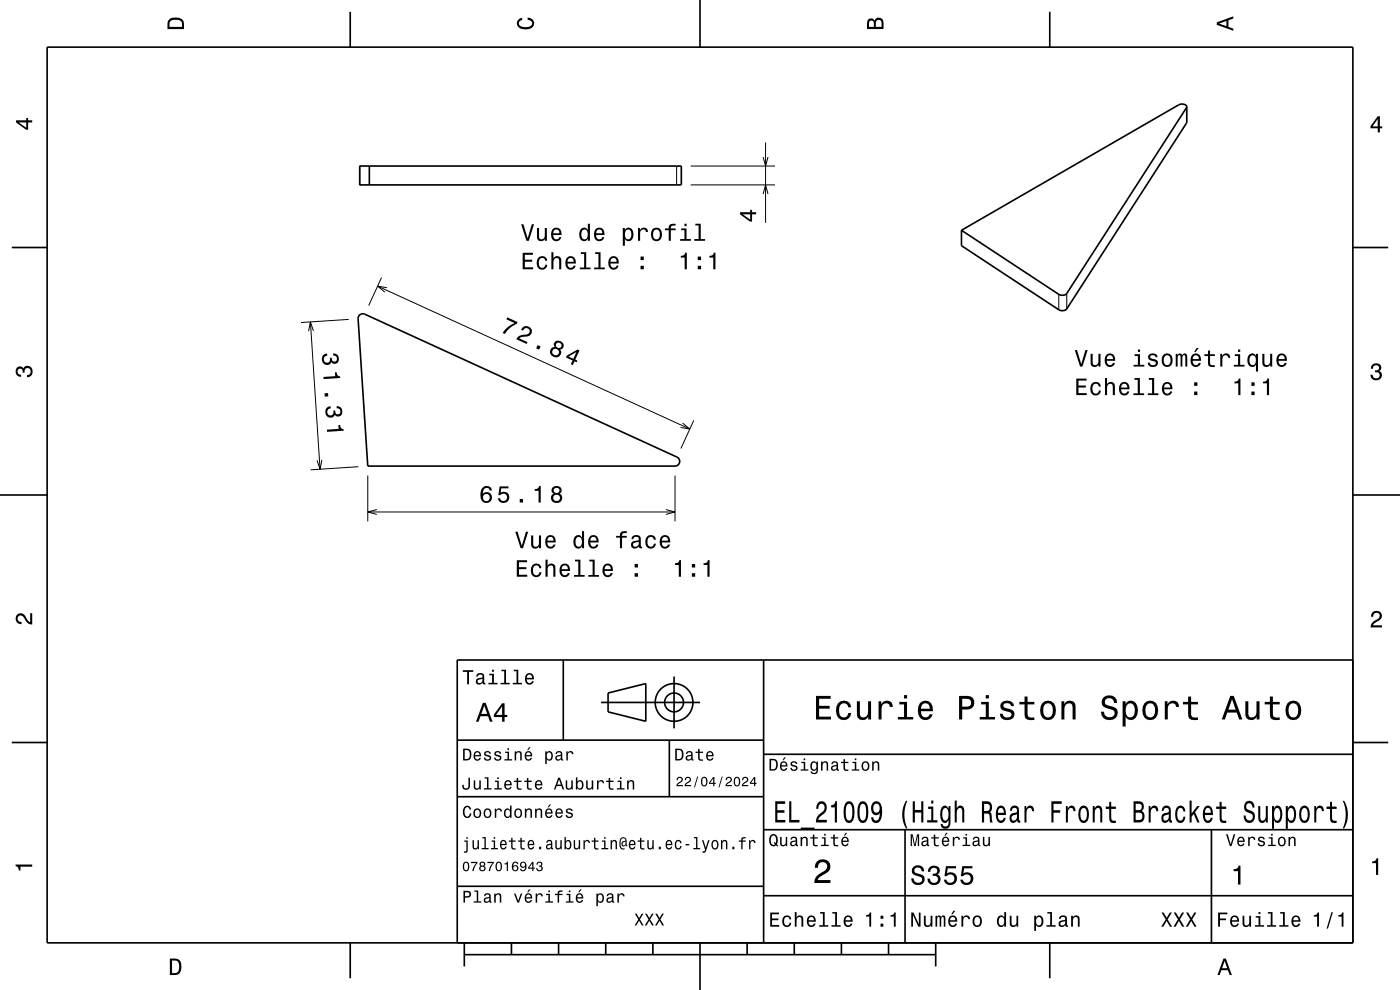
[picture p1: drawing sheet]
<svg xmlns="http://www.w3.org/2000/svg" width="297mm" height="210mm" viewBox="0 0 297 210" stroke-linecap="round" stroke-linejoin="round" font-family="sans-serif">
<g fill="none" stroke="#000" stroke-width=".21">
<path d="M76.3 35.2v4M143.5 35.2v4M146.5 39.2h17.9M146.5 35.2h17.9M161.9 33.3l.5 1.9 .5-1.9M162.4 30.2v17.1M251.7 22.8v3.3M80.9 58.9l-2.7 5.9M161.9 41.2l.5-2 .5 2M65.8 68.3l2.1 31.2M66.5 70.2l-.7-1.9-.3 1.9M74 67.8l-10.1 .6"/>
<path d="M80.1 60.7l66.2 30.3M82.1 61l-2-.3 1.5 1.3M224.6 62.4v3.3M226.3 62.3v3.2M68.3 97.6l-.4 1.9-.6-1.9M76 99l-10.1 .7M144.8 89.7l1.5 1.3-1.9-.3M147.2 89.2l-2.8 5.9M78 100.9v9.7M78 108.6h65.2M79.9 108.1l-1.9 .5 1.9 .5M141.3 108.1l1.9 .5-1.9 .5"/>
<path d="M143.2 100.9v9.7"/>
</g>
<g fill="none" stroke="#000" stroke-width=".35">
<path d="M10 10h277v190h-277zM74.3 2.5v7.5M148.5 0v10M222.7 2.5v7.5M76.3 35.2h68.2v4h-68.2zM78.4 35.2v4M251.8 22.6a1.21 1.21 0 0 0-1.7-.4l-46.1 26.6M251.8 22.6l-25.5 39.7a1.36 1.36 0 0 1-1.7 .1l-20.6-13.6M251.8 22.6l-.1 3.5-25.4 39.4a1.37 1.37 0 0 1-1.7 .2l-20.6-13.6v-3.3M2.5 52.5h7.5M287 52.5h7.5M76.2 66.9l.7-.3h.5l66.2 30.4a1 1 0 0 1 .6 1.1 1 1 0 0 1-1 .8h-65.2l-2-31.3z"/>
<path d="M0 105h10M287 105h10M119.5 140v17M162 140v60M287 140h-190v60M2.5 157.5h7.5M97 157h65M127.5 149h21M129 147l8-2v8l-8-2zM142 157v12M143 143.5v11M287 157.5h7.5"/>
<path d="M97 169h65M162 176h125M162 160h125M192 176v24M257 176v24M97 188h65M162 190h125M74.3 200v7.5M98.5 202.5h100M98.5 200v5M108.5 200v2.5M118.5 200v2.5"/>
<path d="M128.5 200v2.5M138.5 200v2.5M148.5 200v10M158.5 200v2.5M168.5 200v2.5M178.5 200v2.5M188.5 200v2.5M198.5 200v5M222.7 200v7.5"/>
<circle cx="143" cy="149" r="2"/>
<circle cx="143" cy="149" r="4"/>
</g>
<g fill="#000">
<path d="M36 4a2.18 2.18 0 0 0-.5 2.2h3.5v-1.2a1.43 1.43 0 0 0-1.7-1.3zM36.3 4.4a2.15 2.15 0 0 1 2.2 .3l.1 1h-2.6v-1z" fill-rule="evenodd"/>
<path d="M109.9 4.2l.9-.4v.4a.7 .7 0 0 0-.7 .5 .7 .7 0 0 0 .3 .8 1.7 1.7 0 0 0 2.5-.5 .9 .9 0 0 0-1-.8v-.5a1.24 1.24 0 0 1 1.4 1.1 1.24 1.24 0 0 1-1 1.4 2.22 2.22 0 0 1-2.5-.7l-.2-.5z" fill-rule="evenodd"/>
<path d="M184.2 4.2l-.3 .7v1.3h3.5v-1.3a.98 .98 0 0 0-.7-1.1 .98 .98 0 0 0-1.2 .6 .84 .84 0 0 0-1.3-.2zM184.5 4.5a.54 .54 0 0 1 .6-.1 .54 .54 0 0 1 .3 .6v.7h-1zM185.9 4.4a.62 .62 0 0 1 .8-.1 .62 .62 0 0 1 .3 .6v.8h-1.2z" fill-rule="evenodd"/>
<path d="M258.1 4.7v.6l3.5 1.2v-.4l-1-.4v-1.4l1-.4v-.4zM258.6 5l1.6-.5v1z" fill-rule="evenodd"/>
<path d="M3.4 25.5v.5l2.1 1.5h.5v-1.5h.8v-.5h-.8v-.5h-.4v.5zM4 26h1.6v1.1z" fill-rule="evenodd"/>
<path d="M292.3 24.7l-1.6 2.1v.4h1.6v.9h.4v-.9h.5v-.4h-.5v-2.1zM292.3 25.2v1.6h-1.1z" fill-rule="evenodd"/>
<path d="M110.9 53.6v3.5h2.2v-.4h-1.8v-1.2h1.6v-.4h-1.6v-1.1h1.8v-.4zM114.2 54.7a1.53 1.53 0 0 0 .8 2.5 1.05 1.05 0 0 0 1.1-1h-.4a.67 .67 0 0 1-.7 .6 .67 .67 0 0 1-.7-.6 1.12 1.12 0 0 1 .7-1.5 .59 .59 0 0 1 .7 .6h.4a1.09 1.09 0 0 0-.8-.9 1.09 1.09 0 0 0-1.1 .3zM117 53.5v3.6h.4v-1.5a.63 .63 0 0 1 .4-.8 .63 .63 0 0 1 .8 .3v2h.5v-1.8a.88 .88 0 0 0-.6-.9 .88 .88 0 0 0-1.1 .4v-1.3zM120.2 54.7a1.54 1.54 0 0 0 .8 2.5 1.06 1.06 0 0 0 1.1-.9h-.4l-.2 .4-.4 .1a.75 .75 0 0 1-.7-.9h1.8a1.16 1.16 0 0 0-.5-1.4 1.16 1.16 0 0 0-1.5 .2zM120.6 54.9a.66 .66 0 0 1 .8-.1 .66 .66 0 0 1 .3 .7h-1.3zM123.2 53.5v.4h.7v2.9h-.9v.3h2.3v-.3h-.9v-3.3zM126.3 53.5v.4h.7v2.9h-1v.3h2.3v-.3h-.9v-3.3zM129.3 54.7a1.54 1.54 0 0 0 .8 2.5 1.06 1.06 0 0 0 1.1-.9h-.4l-.2 .4-.4 .1a.75 .75 0 0 1-.7-.9h1.8a1.17 1.17 0 0 0-.5-1.4 1.17 1.17 0 0 0-1.5 .2zM129.7 54.9a.66 .66 0 0 1 .8-.1 .66 .66 0 0 1 .3 .7h-1.3zM135.9 56.4v.7h.7v-.7zM135.9 54.4v.8h.7v-.8z" fill-rule="evenodd"/>
<path d="M110.6 47.6l1.1 3.5h.5l1.1-3.5h-.5l-.9 3-.9-3zM113.9 48.4v1.8a.89 .89 0 0 0 .6 .9 .89 .89 0 0 0 1.1-.4v.4h.4v-2.7h-.4v1.5a.65 .65 0 0 1-.4 .8 .65 .65 0 0 1-.8-.3v-2zM117.2 48.7a1.54 1.54 0 0 0 .8 2.5 1.06 1.06 0 0 0 1.1-.9h-.5l-.2 .4-.3 .1a.76 .76 0 0 1-.7-.9h1.7a1.16 1.16 0 0 0-.5-1.4 1.16 1.16 0 0 0-1.4 .2zM117.5 48.9a.66 .66 0 0 1 .8-.2 .66 .66 0 0 1 .4 .8h-1.3zM123.2 48.7a1.57 1.57 0 0 0 .7 2.5l.5-.1 .3-.4v.4h.4v-3.6h-.4v1.3a.89 .89 0 0 0-1.5-.1zM123.5 48.9a.62 .62 0 0 1 .7-.2 .62 .62 0 0 1 .4 .6 1.11 1.11 0 0 1-.6 1.5 1.19 1.19 0 0 1-.5-1.9zM126.3 48.7a1.54 1.54 0 0 0 .8 2.5 1.05 1.05 0 0 0 1.1-.9h-.4l-.3 .4-.3 .1a.75 .75 0 0 1-.7-.9h1.7a1.16 1.16 0 0 0-.4-1.4 1.16 1.16 0 0 0-1.5 .2zM126.7 48.9a.66 .66 0 0 1 .8-.2 .66 .66 0 0 1 .3 .8h-1.3zM132.1 48.4v3.7h.5v-1.4a.93 .93 0 0 0 1 .5 .93 .93 0 0 0 .7-.9 1.51 1.51 0 0 0-1-2l-.4 .1-.3 .4v-.4zM132.8 48.9a.63 .63 0 0 1 .6-.2 .63 .63 0 0 1 .5 .6 1.13 1.13 0 0 1-.6 1.5 1.18 1.18 0 0 1-.5-1.9zM135.4 48.4v2.7h.4v-1.6a.66 .66 0 0 1 .4-.8 .66 .66 0 0 1 .8 .3v.2h.5a.89 .89 0 0 0-.7-.9 .89 .89 0 0 0-1 .5v-.4zM138.4 48.7a1.53 1.53 0 0 0 .9 2.5 1.48 1.48 0 0 0 1.1-1.5 1.48 1.48 0 0 0-1.1-1.4l-.5 .1zM138.7 48.9a.67 .67 0 0 1 .7-.2 .67 .67 0 0 1 .5 .6 1.11 1.11 0 0 1-.6 1.5 1.17 1.17 0 0 1-.6-1.9zM141.1 48.5v.3h.8v2.3h.4v-2.3h1v-.3h-1v-.4l.4-.2h.6v-.4a1.04 1.04 0 0 0-1.4 .7v.3zM144.5 48.5v.3h.7v1.9h-.9v.4h2.3v-.4h-1v-2.2zM145.2 47.5v.5h.5v-.5zM147.5 47.5v.3h.7v2.9h-.9v.4h2.3v-.4h-.9v-3.2z" fill-rule="evenodd"/>
<path d="M144.4 54.3v.3h.8v2.5h.5v-3.5h-.3a.77 .77 0 0 1-1 .7zM148 56.4v.7h.7v-.7zM148 54.4v.8h.7v-.8zM150.5 54.3v.3h.8v2.5h.5v-3.5h-.4a.77 .77 0 0 1-.9 .7z" fill-rule="evenodd"/>
<path d="M157 45v.5l2.1 1.5h.4v-1.5h.9v-.5h-.9v-.5h-.4v.5zM157.6 45.5h1.5v1.1z" fill-rule="evenodd"/>
<path d="M68.5 75.4a1.18 1.18 0 0 0 0 1.6 1.18 1.18 0 0 0 1.7 0l.1-.2a.9 .9 0 0 0 1.1 .3 .9 .9 0 0 0 .5-1.1 1.05 1.05 0 0 0-1.2-1v.4a.62 .62 0 0 1 .8 .3 .62 .62 0 0 1-.2 .8 .62 .62 0 0 1-.9-.1v-.5h-.4a.72 .72 0 0 1-.4 1 .72 .72 0 0 1-.9-.4 .72 .72 0 0 1 .4-1l.3-.1v-.4zM68.6 80l.1 .4 3.5-.2-.1-.4a.77 .77 0 0 1-.7-.8h-.3v.8zM68.8 83.4l.1 .7h.7v-.7zM69.3 86.5a1.18 1.18 0 0 0-.1 1.7 1.18 1.18 0 0 0 1.7 0l.1-.2a.91 .91 0 0 0 1.2 .3 .91 .91 0 0 0 .4-1.1 1.05 1.05 0 0 0-1.2-1v.4a.62 .62 0 0 1 .8 .3 .62 .62 0 0 1-.2 .8 .62 .62 0 0 1-.8-.2l-.1-.4h-.4a.72 .72 0 0 1-.4 1 .72 .72 0 0 1-.9-.5 .72 .72 0 0 1 .4-.9l.4-.1-.1-.4zM69.4 91.1v.5l3.5-.2v-.4a.77 .77 0 0 1-.8-.9l-.3 .1v.8z" fill-rule="evenodd"/>
<path d="M107.6 67.3l-.2 .4 1.8 .8a5.1 5.1 0 0 0-2.6 2.1l.5 .2a5.3 5.3 0 0 1 2.5-2.1l.2-.4zM110.9 69.5l-.4 .4 .5 .2a.7 .7 0 0 1 .8-.5 .7 .7 0 0 1 .6 .8 .7 .7 0 0 1-.9 .6 1.81 1.81 0 0 0-2 1l2.2 1 .2-.4-1.7-.8a2.22 2.22 0 0 1 1.8-.5 1.14 1.14 0 0 0 .7-1.6 1.14 1.14 0 0 0-1.8-.2zM114 73.2l-.3 .7 .7 .3 .3-.7zM117.8 72.5a.79 .79 0 0 0-.1 1.1 1.11 1.11 0 0 0-1.1 1.2 1.11 1.11 0 0 0 1.3 1 1.03 1.03 0 0 0 1-.5 1.03 1.03 0 0 0-.1-1.2 .89 .89 0 0 0 .8-.8 .89 .89 0 0 0-.7-.9l-.4-.1zM117.1 74.7a.75 .75 0 0 1 1.5 0 .75 .75 0 0 1-1.5 0zM117.9 73.3a.6 .6 0 0 1 1.2 0 .6 .6 0 0 1-1.2 0zM120.2 75.4l-.1 .4 1.4 .7-.4 .8 .4 .1 .4-.7 .4 .2 .2-.4-.5-.2 .9-2-.4-.2zM120.6 75.6l1.7-.9-.7 1.4z" fill-rule="evenodd"/>
<path d="M228 74.3l1.1 3.5h.5l1.1-3.5h-.4l-.9 2.9-.9-2.9zM231.4 75.1v1.7a.89 .89 0 0 0 .6 1 .89 .89 0 0 0 1-.4v.4h.5v-2.7h-.5v1.5a.65 .65 0 0 1-.4 .8 .65 .65 0 0 1-.8-.3v-2zM234.6 75.3a1.54 1.54 0 0 0 .8 2.6 1.06 1.06 0 0 0 1.1-.9h-.4l-.2 .3-.4 .2a.76 .76 0 0 1-.7-1h1.8a1.16 1.16 0 0 0-.5-1.3 1.16 1.16 0 0 0-1.5 .1zM235 75.6a.66 .66 0 0 1 .8-.2 .66 .66 0 0 1 .3 .8h-1.3zM240.7 75.1v.4h.7v1.9h-.9v.4h2.3v-.4h-1v-2.3zM241.4 74.1v.5h.5v-.5zM243.8 75.2a.76 .76 0 0 0-.2 .8 .76 .76 0 0 0 .7 .5l.9 .4a.63 .63 0 0 1-.6 .6 .63 .63 0 0 1-.7-.6h-.4a1.07 1.07 0 0 0 1.2 .9 1.07 1.07 0 0 0 .9-1.2l-.4-.3-1.1-.3a.54 .54 0 0 1 .4-.7 .54 .54 0 0 1 .6 .5h.5a1.03 1.03 0 0 0-.7-.9 1.03 1.03 0 0 0-1.1 .3zM246.7 75.3a1.53 1.53 0 0 0 .9 2.6 1.48 1.48 0 0 0 1.2-1.5 1.48 1.48 0 0 0-1.2-1.4l-.5 .1zM247.1 75.6a.67 .67 0 0 1 .7-.2 .67 .67 0 0 1 .5 .6 1.11 1.11 0 0 1-.7 1.5 1.17 1.17 0 0 1-.5-1.9zM249.4 75.1v2.7h.4l.1-2.1 .1-.3h.3l.1 .2 .1 2.2h.3l.1-2.1 .3-.4 .2 .2 .1 .4v1.9h.4v-1.9a.69 .69 0 0 0-.6-.9l-.5 .3-.2-.2-.3-.1-.5 .3v-.2zM253.8 73.8l-.5 .9h.3l.7-.9zM252.9 75.3a1.54 1.54 0 0 0 .8 2.6 1.06 1.06 0 0 0 1-.9h-.4l-.2 .3-.4 .2a.76 .76 0 0 1-.7-1h1.8a1.16 1.16 0 0 0-.5-1.3 1.16 1.16 0 0 0-1.4 .1zM253.2 75.6a.66 .66 0 0 1 .8-.2 .66 .66 0 0 1 .3 .8h-1.3zM256.3 74.4v.7h-.8v.4h.8v1.8a1.05 1.05 0 0 0 1.4 .5v-.4a.68 .68 0 0 1-1-.3v-1.6h1v-.4h-1v-.7zM258.9 75.1v2.7h.4v-1.6a.66 .66 0 0 1 .4-.8 .66 .66 0 0 1 .8 .3v.2h.5a.89 .89 0 0 0-.7-.9 .89 .89 0 0 0-1 .5v-.4zM262 75.1v.4h.7v1.9h-1v.4h2.3v-.4h-.9v-2.3zM262.6 74.1v.5h.5v-.5zM264.9 75.3a1.57 1.57 0 0 0 .8 2.6l.4-.2 .3-.3v1.4h.5v-3.7h-.5v.4l-.1-.3a.87 .87 0 0 0-1.4 .1zM265.2 75.6a.62 .62 0 0 1 .7-.2 .62 .62 0 0 1 .5 .6 1.12 1.12 0 0 1-.7 1.5 1.19 1.19 0 0 1-.5-1.9zM267.8 75.1v1.7a.89 .89 0 0 0 .6 1 .89 .89 0 0 0 1.1-.4v.4h.4v-2.7h-.4v1.5a.64 .64 0 0 1-.4 .8 .64 .64 0 0 1-.8-.3l-.1-2zM271.1 75.3a1.54 1.54 0 0 0 .8 2.6 1.05 1.05 0 0 0 1.1-.9h-.5l-.2 .3-.4 .2a.76 .76 0 0 1-.7-1h1.8a1.16 1.16 0 0 0-.5-1.3 1.16 1.16 0 0 0-1.4 .1zM271.4 75.6a.66 .66 0 0 1 .8-.2 .66 .66 0 0 1 .3 .8h-1.3z" fill-rule="evenodd"/>
<path d="M291.1 77.4a1.08 1.08 0 0 1 1.4-.2 1.08 1.08 0 0 1 .4 1.2l-.3 .3a1.06 1.06 0 0 1 .5 1.3 1.06 1.06 0 0 1-1.2 .7 1.1 1.1 0 0 1-1.2-1.2h.5a.71 .71 0 0 0 1 .8 .71 .71 0 0 0 .1-1.3h-.6v-.4a.61 .61 0 0 0 .8-.3 .61 .61 0 0 0-.2-.8 .61 .61 0 0 0-.9 .2l-.1 .5h-.5z" fill-rule="evenodd"/>
<path d="M3.6 78a.86 .86 0 0 1 1.4 .2 1.06 1.06 0 0 1 1.2-.6 1.06 1.06 0 0 1 .7 1.2 1.1 1.1 0 0 1-1.2 1.2v-.4a.71 .71 0 0 0 .8-1 .71 .71 0 0 0-1.3-.1v.6h-.4a.61 .61 0 0 0-.3-.8 .61 .61 0 0 0-.8 .2 .61 .61 0 0 0 .2 .8l.6 .2v.4a1.15 1.15 0 0 1-1.2-.6 1.15 1.15 0 0 1 .3-1.3z" fill-rule="evenodd"/>
<path d="M228.3 80.3v3.5h2.2v-.4h-1.7v-1.2h1.6v-.4h-1.6v-1.1h1.7v-.4zM231.6 81.4a1.53 1.53 0 0 0 .8 2.5 1.06 1.06 0 0 0 1.1-1.1h-.4a.67 .67 0 0 1-.6 .7 .67 .67 0 0 1-.7-.6 1.11 1.11 0 0 1 .7-1.5 .6 .6 0 0 1 .6 .6h.4a1.09 1.09 0 0 0-.7-1 1.09 1.09 0 0 0-1.2 .4zM234.4 80.2v3.6h.5v-1.6a.63 .63 0 0 1 .4-.7 .63 .63 0 0 1 .7 .3l.1 2h.4v-1.8a.88 .88 0 0 0-.6-1 .88 .88 0 0 0-1 .5v-1.3zM237.7 81.4a1.54 1.54 0 0 0 .8 2.5 1.06 1.06 0 0 0 1.1-.9h-.5l-.2 .4-.4 .1a.76 .76 0 0 1-.7-.9h1.8a1.17 1.17 0 0 0-.5-1.4 1.17 1.17 0 0 0-1.4 .2zM238 81.6a.66 .66 0 0 1 .8-.1 .66 .66 0 0 1 .4 .7h-1.4zM240.7 80.2v.4h.7v2.8h-.9v.4h2.2v-.4h-.9v-3.2zM243.7 80.2v.4h.7v2.8h-.9v.4h2.3v-.4h-1v-3.2zM246.8 81.4a1.54 1.54 0 0 0 .8 2.5 1.06 1.06 0 0 0 1.1-.9h-.5l-.2 .4-.4 .1a.76 .76 0 0 1-.7-.9h1.8a1.16 1.16 0 0 0-.5-1.4 1.16 1.16 0 0 0-1.4 .2zM247.1 81.6a.66 .66 0 0 1 .8-.1 .66 .66 0 0 1 .4 .7h-1.4zM253.3 83.1v.7h.7v-.7zM253.3 81.1v.8h.7v-.8z" fill-rule="evenodd"/>
<path d="M261.9 81v.3h.8v2.5h.4v-3.5h-.3a.77 .77 0 0 1-.9 .7zM265.5 83.1v.7h.7v-.7zM265.5 81.1v.8h.7v-.8zM267.9 81v.3h.9v2.5h.4v-3.5h-.3a.77 .77 0 0 1-1 .7z" fill-rule="evenodd"/>
<path d="M102.5 103.4a2.39 2.39 0 0 0 .1 3.2 1.16 1.16 0 0 0 1.6-.3 1.16 1.16 0 0 0-.2-1.6 1.16 1.16 0 0 0-1.6 .1 1.02 1.02 0 0 1 .8-1.3 .58 .58 0 0 1 .7 .5h.4a1.11 1.11 0 0 0-.7-.9 1.11 1.11 0 0 0-1.1 .3zM102.4 105.6a.75 .75 0 0 1 1.5 0 .75 .75 0 0 1-1.5 0zM106 103.2l-.3 1.8h.4a.8 .8 0 0 1 1.3-.2 .8 .8 0 0 1-.1 1.3 .8 .8 0 0 1-1.2-.4h-.5a1.21 1.21 0 0 0 1.5 1 1.21 1.21 0 0 0 .8-1.6 1.21 1.21 0 0 0-1.7-.6l.1-.9h1.6v-.4zM110.3 105.9v.7h.7v-.7zM113.4 103.8v.3h.9v2.5h.4v-3.5h-.3a.77 .77 0 0 1-1 .7zM117.3 103.3a.83 .83 0 0 0 .2 1.4 1.11 1.11 0 0 0-.5 1.6 1.11 1.11 0 0 0 1.6 .3 1.03 1.03 0 0 0 .7-.9 1.03 1.03 0 0 0-.6-1 .89 .89 0 0 0 .4-1.1 .89 .89 0 0 0-1-.5zM117.4 105.6a.71 .71 0 0 1 1.4 0 .71 .71 0 0 1-1.4 0zM117.5 104.1a.6 .6 0 0 1 1.2 0 .6 .6 0 0 1-1.2 0z" fill-rule="evenodd"/>
<path d="M109.3 112.8l1.1 3.5h.5l1.2-3.5h-.5l-.9 3-.9-3zM112.7 113.6v1.8a.89 .89 0 0 0 .6 .9 .89 .89 0 0 0 1.1-.4v.4h.4v-2.7h-.5v1.5a.64 .64 0 0 1-.4 .8 .64 .64 0 0 1-.8-.3v-2zM116 113.9a1.54 1.54 0 0 0 .8 2.5 1.06 1.06 0 0 0 1-.9h-.4l-.2 .4-.4 .1a.76 .76 0 0 1-.7-.9h1.8a1.16 1.16 0 0 0-.5-1.4 1.16 1.16 0 0 0-1.4 .2zM116.3 114.1a.66 .66 0 0 1 .8-.1 .66 .66 0 0 1 .3 .7h-1.3zM121.9 113.9a1.57 1.57 0 0 0 .8 2.5l.4-.1 .4-.4v.4h.4v-3.6h-.4v1.3a.89 .89 0 0 0-1.6-.1zM122.3 114.2a.62 .62 0 0 1 .7-.3 .62 .62 0 0 1 .4 .6 1.12 1.12 0 0 1-.6 1.5 1.19 1.19 0 0 1-.5-1.8zM125.1 113.9a1.54 1.54 0 0 0 .8 2.5 1.07 1.07 0 0 0 1.1-.9h-.5l-.2 .4-.4 .1a.76 .76 0 0 1-.7-.9h1.8a1.16 1.16 0 0 0-.5-1.4 1.16 1.16 0 0 0-1.4 .2zM125.4 114.1a.66 .66 0 0 1 .8-.1 .66 .66 0 0 1 .3 .7h-1.3zM130.7 113.7v.4h.8v2.2h.5v-2.2h1v-.4h-1v-.4l.3-.2h.7v-.4a1.04 1.04 0 0 0-1.5 .7v.3zM134.2 113.7l-.2 .7h.4a.55 .55 0 0 1 .6-.6 .55 .55 0 0 1 .4 .8l-.2 .1a1 1 0 0 0-1 .2 1 1 0 0 0-.3 1 .93 .93 0 0 0 1.7 0l.1 .3 .5 .1v-.3l-.2-.1-.1-1.6a1.02 1.02 0 0 0-.6-.8 1.02 1.02 0 0 0-1.1 .2zM134.4 115.2l1.1-.3a.77 .77 0 0 1-.2 .9 .77 .77 0 0 1-.9 .1l-.1-.4zM137.2 113.9a1.53 1.53 0 0 0 .8 2.5 1.06 1.06 0 0 0 1.1-1.1h-.4a.67 .67 0 0 1-.6 .7 .67 .67 0 0 1-.7-.6 1.11 1.11 0 0 1 .7-1.5 .59 .59 0 0 1 .6 .6h.4a1.09 1.09 0 0 0-.7-1 1.09 1.09 0 0 0-1.2 .4zM140.2 113.9a1.54 1.54 0 0 0 .8 2.5 1.07 1.07 0 0 0 1.1-.9h-.4l-.2 .4-.4 .1a.76 .76 0 0 1-.7-.9h1.8a1.16 1.16 0 0 0-.5-1.4 1.16 1.16 0 0 0-1.5 .2zM140.6 114.1a.66 .66 0 0 1 .8-.1 .66 .66 0 0 1 .3 .7h-1.3z" fill-rule="evenodd"/>
<path d="M3.6 130.4a1.22 1.22 0 0 1 2 .7l.4 .6 .4 .3v-1.9h.4v2.4a1.8 1.8 0 0 1-1.7-1.4 .71 .71 0 0 0-.9-.5 .71 .71 0 0 0-.5 .8 .71 .71 0 0 0 .9 .5v.5a1.18 1.18 0 0 1-1.2-.7 1.18 1.18 0 0 1 .2-1.3z" fill-rule="evenodd"/>
<path d="M109.6 118.8v3.5h2.3v-.4h-1.8v-1.2h1.6v-.4h-1.6v-1h1.7v-.5zM112.9 119.9a1.53 1.53 0 0 0 .9 2.5 1.06 1.06 0 0 0 1.1-1h-.5a.67 .67 0 0 1-.6 .6 .67 .67 0 0 1-.7-.6 1.12 1.12 0 0 1 .7-1.5 .59 .59 0 0 1 .6 .6h.5a1.09 1.09 0 0 0-.8-.9 1.09 1.09 0 0 0-1.2 .3zM115.7 118.7v3.6h.5v-1.5a.63 .63 0 0 1 .4-.8 .63 .63 0 0 1 .8 .3v2h.4v-1.7a.88 .88 0 0 0-.6-1 .88 .88 0 0 0-1 .4v-1.3zM119 119.9a1.55 1.55 0 0 0 .8 2.5 1.07 1.07 0 0 0 1.1-.8h-.5l-.2 .3-.4 .1a.76 .76 0 0 1-.6-.9h1.7a1.17 1.17 0 0 0-.5-1.4 1.17 1.17 0 0 0-1.4 .2zM119.3 120.1a.66 .66 0 0 1 .8-.1 .66 .66 0 0 1 .4 .7h-1.3zM122 118.7v.4h.7v2.9h-.9v.3h2.2v-.3h-.9v-3.3zM125 118.7v.4h.7v2.9h-.9v.3h2.3v-.3h-.9v-3.3zM128.1 119.9a1.54 1.54 0 0 0 .8 2.5 1.07 1.07 0 0 0 1.1-.8h-.5l-.2 .3-.3 .1a.76 .76 0 0 1-.7-.9h1.7a1.17 1.17 0 0 0-.5-1.4 1.17 1.17 0 0 0-1.4 .2zM128.4 120.1a.66 .66 0 0 1 .8-.1 .66 .66 0 0 1 .4 .7h-1.3zM134.6 121.6v.7h.7v-.7zM134.6 119.6v.8h.7v-.8z" fill-rule="evenodd"/>
<path d="M143.2 119.5v.3h.8v2.5h.5v-3.5h-.4a.78 .78 0 0 1-.9 .7zM146.8 121.6v.7h.7v-.7zM146.8 119.6v.8h.7v-.8zM149.3 119.5v.3h.8v2.5h.4v-3.5h-.3a.77 .77 0 0 1-.9 .7z" fill-rule="evenodd"/>
<path d="M291.2 129.9a1.18 1.18 0 0 1 1.9 .3 1.18 1.18 0 0 1-1 1.7l-.5 .3-.3 .5h1.9v.4h-2.4a1.8 1.8 0 0 1 1.4-1.8 .71 .71 0 0 0 .5-.8 .71 .71 0 0 0-.9-.5 .71 .71 0 0 0-.5 .8h-.4z" fill-rule="evenodd"/>
<path d="M98.2 158.8v2.5h.9a1.37 1.37 0 0 0 .7-2.2 1.56 1.56 0 0 0-1.6-.3zM98.6 159.1a.98 .98 0 0 1 1.1 .7 .98 .98 0 0 1-.6 1.2h-.5zM100.7 159.6a1.04 1.04 0 0 0-.2 1.2 1.04 1.04 0 0 0 1 .5l.5-.5h-.3l-.4 .3a.54 .54 0 0 1-.5-.7h1.3a.83 .83 0 0 0-.4-.9 .83 .83 0 0 0-1 .1zM100.9 159.7l.2-.1a.47 .47 0 0 1 .5 .1 .47 .47 0 0 1 .1 .5h-.9zM102.9 159.5l-.2 .1a.69 .69 0 0 0 .9 .9l.2 .1a.43 .43 0 0 1-.4 .5 .43 .43 0 0 1-.4-.4h-.3a.74 .74 0 0 0 .9 .7 .74 .74 0 0 0 .5-1l-1-.4a.38 .38 0 0 1 .3-.5 .38 .38 0 0 1 .4 .4h.3a.78 .78 0 0 0-1.2-.4zM105.1 159.5l-.2 .1a.69 .69 0 0 0 .9 .9l.2 .1a.43 .43 0 0 1-.4 .5 .43 .43 0 0 1-.5-.4h-.3a.74 .74 0 0 0 .9 .7 .74 .74 0 0 0 .5-1l-.9-.4a.38 .38 0 0 1 .3-.5 .38 .38 0 0 1 .4 .4h.3a.77 .77 0 0 0-1.2-.4zM107.2 159.4v.3h.5v1.3h-.7v.3h1.6v-.3h-.6v-1.6zM107.7 158.7v.4h.3v-.4zM109.2 159.4v1.9h.3v-1.1a.45 .45 0 0 1 .4-.6 .45 .45 0 0 1 .5 .5v1.2h.3v-1.3a.63 .63 0 0 0-.5-.7 .63 .63 0 0 0-.7 .4v-.3zM112.2 158.5l-.4 .6h.3l.5-.6zM111.5 159.6a1.04 1.04 0 0 0-.2 1.2 1.04 1.04 0 0 0 1.1 .5l.5-.5h-.3l-.5 .3a.54 .54 0 0 1-.5-.7h1.3a.83 .83 0 0 0-.4-.9 .83 .83 0 0 0-1 .1zM111.8 159.7l.1-.1a.48 .48 0 0 1 .5 .1 .48 .48 0 0 1 .2 .5h-1zM115.7 159.4v2.7h.3v-1.1a.66 .66 0 0 0 .7 .4 .66 .66 0 0 0 .5-.6 .91 .91 0 0 0 0-1.1 .91 .91 0 0 0-1-.3l-.2 .3v-.3zM116.1 159.8a.45 .45 0 0 1 .5-.2 .45 .45 0 0 1 .3 .4 .65 .65 0 0 1 .1 .8 .65 .65 0 0 1-.7 .2 .98 .98 0 0 1-.2-1.2zM118.1 159.5l-.2 .4h.3a.39 .39 0 0 1 .4-.3 .39 .39 0 0 1 .3 .5h-.1a.65 .65 0 0 0-1 .4 .65 .65 0 0 0 .6 .9l.6-.3 .1 .2h.4v-.2l-.2-.1v-1.1a.72 .72 0 0 0-.5-.6 .72 .72 0 0 0-.7 .2zM118.2 160.6l.8-.3a.55 .55 0 0 1-.2 .7 .55 .55 0 0 1-.6 0zM120.1 159.4v1.9h.4v-1.1a.47 .47 0 0 1 .2-.6 .47 .47 0 0 1 .6 .2v.2h.4a.64 .64 0 0 0-.5-.7 .64 .64 0 0 0-.8 .4v-.3z" fill-rule="evenodd"/>
<path d="M98.2 142.2v.3h.9v2.7h.4v-2.7h.9v-.3zM101.3 143l-.3 .5h.4a.47 .47 0 0 1 .5-.4 .47 .47 0 0 1 .4 .6l-.2 .1a.84 .84 0 0 0-1 .2 .84 .84 0 0 0 0 1.1 .9 .9 0 0 0 1.3-.2l.1 .2 .5 .1v-.3l-.3-.1v-1.3a.87 .87 0 0 0-1.4-.5zM101.4 144.3l.9-.3a.66 .66 0 0 1-.1 .7 .66 .66 0 0 1-.8 .1zM103.8 142.9v.3h.6v1.6h-.8v.4h2v-.4h-.8v-1.9zM104.4 142.1v.4h.4v-.4zM106.4 142.1v.3h.6v2.4h-.8v.4h1.9v-.4h-.7v-2.7zM109 142.1v.3h.6v2.4h-.8v.4h1.9v-.4h-.7v-2.7zM111.6 143.1a1.32 1.32 0 0 0 .7 2.1 .9 .9 0 0 0 .9-.7h-.3l-.2 .3-.4 .1a.65 .65 0 0 1-.6-.8h1.6a1 1 0 0 0-.4-1.2 1 1 0 0 0-1.3 .2zM111.9 143.3a.57 .57 0 0 1 .7-.1 .57 .57 0 0 1 .3 .6h-1.2z" fill-rule="evenodd"/>
<path d="M102.4 149.1l-1.4 4h.5l.4-1.2h1.6l.4 1.2h.6l-1.5-4zM102.7 149.7l.7 1.7h-1.3zM106.5 149.2l-1.7 2.4v.5h1.7v1h.5v-1h.6v-.5h-.6v-2.4zM106.5 149.9v1.7h-1.3z" fill-rule="evenodd"/>
<path d="M143.2 158.8v2.5h.9a1.37 1.37 0 0 0 .7-2.2 1.56 1.56 0 0 0-1.6-.3zM143.6 159.1a.98 .98 0 0 1 1.1 .7 .98 .98 0 0 1-.6 1.2h-.5zM145.7 159.5l-.2 .4h.3a.39 .39 0 0 1 .5-.3 .39 .39 0 0 1 .3 .5h-.2a.65 .65 0 0 0-.9 .4 .65 .65 0 0 0 .5 .9l.7-.3v.2h.4v-.2l-.1-.1-.1-1.1a.73 .73 0 0 0-.4-.6 .73 .73 0 0 0-.8 .2zM145.8 160.6l.8-.3a.55 .55 0 0 1-.1 .7 .55 .55 0 0 1-.7 0zM148.1 158.9v.5h-.5v.3h.5v1.3a.75 .75 0 0 0 1 .4v-.3a.48 .48 0 0 1-.7-.3v-1.1h.7v-.3h-.7v-.5zM150 159.6a1.04 1.04 0 0 0-.2 1.2 1.04 1.04 0 0 0 1.1 .5l.5-.5h-.4l-.4 .3a.54 .54 0 0 1-.5-.7h1.3a.83 .83 0 0 0-.4-.9 .83 .83 0 0 0-1 .1zM150.3 159.7l.1-.1a.48 .48 0 0 1 .5 .1 .48 .48 0 0 1 .2 .5h-1z" fill-rule="evenodd"/>
<path d="M173.1 147.6v5h3.2v-.6h-2.5v-1.7h2.2v-.6h-2.2v-1.5h2.4v-.6zM177.8 149.2a2.59 2.59 0 0 0 .5 3.4 1.58 1.58 0 0 0 2.3-1.4h-.6a.95 .95 0 0 1-.9 1 .95 .95 0 0 1-1-.9 1.59 1.59 0 0 1 .9-2.1 .85 .85 0 0 1 .9 .8h.7a1.56 1.56 0 0 0-1.1-1.3 1.56 1.56 0 0 0-1.7 .5zM181.8 148.8v2.5a1.27 1.27 0 0 0 .9 1.4 1.27 1.27 0 0 0 1.5-.7v.6h.6v-3.8h-.6v2.2a.92 .92 0 0 1-.6 1.1 .92 .92 0 0 1-1.2-.4v-2.9zM186.4 148.8v3.8h.6v-2.2a.95 .95 0 0 1 .5-1.1 .95 .95 0 0 1 1.2 .3l.1 .4h.6a1.28 1.28 0 0 0-1-1.4 1.28 1.28 0 0 0-1.4 .8v-.6zM190.8 148.9v.5h1v2.7h-1.3v.5h3.2v-.5h-1.3v-3.2zM191.8 147.4v.8h.6v-.8zM195.1 149.2a2.62 2.62 0 0 0 .5 3.4 1.57 1.57 0 0 0 2.2-1.1h-.6l-.3 .5-.5 .2a1.08 1.08 0 0 1-1-1.3h2.5a1.66 1.66 0 0 0-.7-2 1.66 1.66 0 0 0-2.1 .3zM195.6 149.5a.94 .94 0 0 1 1.2-.2 .94 .94 0 0 1 .5 1h-1.9zM203.5 147.6v5h.6v-2.1h.8a1.47 1.47 0 0 0 1.8-1.2 1.47 1.47 0 0 0-1.5-1.7zM204.1 148.2a1.6 1.6 0 0 1 1.8 .5 .86 .86 0 0 1 0 .9 .86 .86 0 0 1-.9 .3h-.9zM208.1 148.9v.5h1v2.7h-1.3v.5h3.3v-.5h-1.3v-3.2zM209.1 147.4v.8h.7v-.8zM212.6 148.9a1.08 1.08 0 0 0-.3 1.2 1.08 1.08 0 0 0 1 .7l1.1 .4a.57 .57 0 0 1 .2 .6 .57 .57 0 0 1-.5 .4 .96 .96 0 0 1-1.4-.8h-.6a1.6 1.6 0 0 0 1.3 1.4 1.6 1.6 0 0 0 1.7-.8 1.13 1.13 0 0 0-1-1.6l-1.1-.3-.2-.4a.87 .87 0 0 1 .9-.5 .87 .87 0 0 1 .8 .6h.6a1.41 1.41 0 0 0-2.1-1.1zM217.4 147.8v1.1h-1.1v.5h1.1v2.6l.2 .4 .4 .3h1.4v-.5a.97 .97 0 0 1-1.4-.5v-2.3h1.4v-.5h-1.4v-1.1zM221.1 149.2a2.56 2.56 0 0 0 .5 3.4 1.72 1.72 0 0 0 1.8-.2 1.72 1.72 0 0 0 .6-1.7 1.7 1.7 0 0 0-.9-1.9 1.7 1.7 0 0 0-2 .4zM221.6 149.6a.96 .96 0 0 1 1-.4 .96 .96 0 0 1 .7 .8 1.59 1.59 0 0 1-1 2.2 1.19 1.19 0 0 1-1-1.5zM225.2 148.8v3.8h.6v-2.2a.97 .97 0 0 1 .5-1.1 .97 .97 0 0 1 1.1 .2l.1 .7v2.4h.7v-2.5a1.27 1.27 0 0 0-.9-1.4 1.27 1.27 0 0 0-1.5 .6v-.5zM234.1 147.9a1.38 1.38 0 0 0-.3 1.5 1.38 1.38 0 0 0 1.3 .9 1.25 1.25 0 0 1 1.4 .9 1.15 1.15 0 0 1-1.3 .9 1.15 1.15 0 0 1-1-1.1h-.7a1.8 1.8 0 0 0 1.7 1.8 1.8 1.8 0 0 0 1.9-1.6 1.46 1.46 0 0 0-1.5-1.4l-.6-.2a.83 .83 0 0 1-.5-1.1 .83 .83 0 0 1 1.2-.3l.5 .5 .1 .4h.7a1.67 1.67 0 0 0-1-1.6 1.67 1.67 0 0 0-1.9 .4zM238.2 148.8v5.3h.6v-2.1a1.32 1.32 0 0 0 1.4 .7 1.32 1.32 0 0 0 1.1-1.1 2.43 2.43 0 0 0-.8-2.8 1.21 1.21 0 0 0-1.7 .5v-.5zM239.1 149.6a.9 .9 0 0 1 .9-.4 .9 .9 0 0 1 .7 .8 1.61 1.61 0 0 1-.9 2.2 1.18 1.18 0 0 1-1-1.5zM242.8 149.2a2.56 2.56 0 0 0 .5 3.4 1.72 1.72 0 0 0 1.8-.2 1.72 1.72 0 0 0 .6-1.7 1.7 1.7 0 0 0-.9-1.9 1.7 1.7 0 0 0-2 .4zM243.3 149.6a.96 .96 0 0 1 1-.4 .96 .96 0 0 1 .7 .8 1.59 1.59 0 0 1-1 2.2 1.19 1.19 0 0 1-1-1.5zM247.1 148.8v3.8h.6v-2.2a.95 .95 0 0 1 .5-1.1 .95 .95 0 0 1 1.2 .3l.1 .4h.6a1.28 1.28 0 0 0-1-1.4 1.28 1.28 0 0 0-1.4 .8v-.6zM252 147.8v1.1h-1v.5h1l.1 2.6 .2 .4 .4 .3h1.4v-.5a.97 .97 0 0 1-1.4-.5v-2.3h1.4v-.5h-1.4v-1.1zM261 147.6l-1.8 5h.6l.6-1.4h2l.5 1.4h.7l-1.9-5zM261.4 148.3l.7 2.2h-1.5zM264.2 148.8v2.5a1.27 1.27 0 0 0 .9 1.4 1.27 1.27 0 0 0 1.5-.7v.6h.6v-3.8h-.6v2.2a.92 .92 0 0 1-.6 1.1 .92 .92 0 0 1-1.1-.4l-.1-2.9zM269.4 147.8v1.1h-1.1v.5h1.1v2.6l.2 .4 .4 .3 .7 .1 .8-.1v-.5a.97 .97 0 0 1-1.4-.5l-.1-2.3h1.5v-.5h-1.5v-1.1zM273.1 149.2a2.56 2.56 0 0 0 .6 3.4 1.72 1.72 0 0 0 1.8-.2 1.72 1.72 0 0 0 .6-1.7 1.7 1.7 0 0 0-.9-1.9 1.7 1.7 0 0 0-2.1 .4zM273.6 149.6a.96 .96 0 0 1 1-.4 .96 .96 0 0 1 .7 .8 1.59 1.59 0 0 1-.9 2.2 1.19 1.19 0 0 1-1.1-1.5z" fill-rule="evenodd"/>
<path d="M99.4 165v1.6a.53 .53 0 0 1-.6 .6 .53 .53 0 0 1-.4-.7h-.3a.84 .84 0 0 0 .7 1.1 .84 .84 0 0 0 .9-.9v-1.7zM100.5 165.5v1.3a.63 .63 0 0 0 .4 .7 .63 .63 0 0 0 .8-.3v.3h.3v-2h-.3v1.2a.46 .46 0 0 1-.3 .5 .46 .46 0 0 1-.6-.2v-1.5zM102.8 164.9v.2h.5v2.1h-.6v.3h1.6v-.3h-.7v-2.3zM105 165.6v.3h.5v1.3h-.7v.3h1.7v-.3h-.7v-1.6zM105.5 164.9v.3h.3v-.3zM107.2 165.7a1.04 1.04 0 0 0-.2 1.2 1.04 1.04 0 0 0 1 .6l.5-.6h-.3l-.4 .4a.54 .54 0 0 1-.5-.7h1.3a.83 .83 0 0 0-.4-1 .83 .83 0 0 0-1 .1zM107.4 165.9l.2-.1a.48 .48 0 0 1 .5 .1 .48 .48 0 0 1 .1 .4h-.9zM109.6 165v.6h-.5v.3h.5v1.3a.74 .74 0 0 0 1 .3v-.3l-.6-.1-.1-.3v-.9h.7v-.3h-.7v-.6zM111.8 165v.6h-.6v.3h.6v1.3a.75 .75 0 0 0 1 .3v-.3a.48 .48 0 0 1-.7-.2v-1.1h.7v-.3h-.7v-.6zM113.7 165.7a1.04 1.04 0 0 0-.2 1.2 1.04 1.04 0 0 0 1 .6l.5-.6h-.3l-.4 .4a.54 .54 0 0 1-.5-.7h1.3a.83 .83 0 0 0-.4-1 .83 .83 0 0 0-1 .1zM113.9 165.9l.2-.1a.48 .48 0 0 1 .5 .1 .48 .48 0 0 1 .1 .4h-.9zM118.4 165l-.9 2.5h.3l.3-.8h1l.3 .8h.3l-.9-2.5zM118.6 165.3l.4 1.1h-.8zM120 165.5v1.3a.63 .63 0 0 0 .5 .7 .63 .63 0 0 0 .7-.3v.3h.3v-2h-.3v1.2a.46 .46 0 0 1-.3 .5 .46 .46 0 0 1-.6-.2v-1.5zM122.2 164.9v2.6h.3v-.3a.66 .66 0 0 0 .7 .3 .66 .66 0 0 0 .5-.6 .9 .9 0 0 0 0-1 .9 .9 0 0 0-1-.3l-.2 .2v-.9zM122.6 165.9a.45 .45 0 0 1 .5-.1 .45 .45 0 0 1 .3 .4 .65 .65 0 0 1 .1 .7 .65 .65 0 0 1-.7 .3 .98 .98 0 0 1-.2-1.3zM124.4 165.5v1.3a.63 .63 0 0 0 .4 .7 .63 .63 0 0 0 .8-.3v.3h.3v-2h-.4v1.2a.46 .46 0 0 1-.2 .5 .46 .46 0 0 1-.6-.2v-1.5zM126.7 165.5v2h.3v-1.1a.47 .47 0 0 1 .2-.6 .47 .47 0 0 1 .6 .2v.1h.4a.64 .64 0 0 0-.5-.6 .64 .64 0 0 0-.8 .4v-.4zM129.1 165v.6h-.5v.3h.5v1.3a.75 .75 0 0 0 1.1 .3v-.3a.48 .48 0 0 1-.7-.2l-.1-1.1h.8v-.3h-.8v-.6zM131 165.6v.3h.5v1.3h-.6v.3h1.6v-.3h-.7v-1.6zM131.5 164.9v.3h.3v-.3zM133 165.5v2h.4v-1.1a.45 .45 0 0 1 .3-.7 .45 .45 0 0 1 .5 .6v1.2h.3v-1.3a.63 .63 0 0 0-.4-.7 .63 .63 0 0 0-.8 .3v-.3z" fill-rule="evenodd"/>
<path d="M98.4 171.2a1.45 1.45 0 0 0 .7 2.3 .94 .94 0 0 0 .9-1h-.3a.59 .59 0 0 1-.8 .7 1.31 1.31 0 0 1 .2-2l.3 .1 .2 .4h.4a.85 .85 0 0 0-.6-.8 .85 .85 0 0 0-1 .3zM100.6 171.7a1.04 1.04 0 0 0-.1 1.3 1.04 1.04 0 0 0 1.1 .5 1.04 1.04 0 0 0 .5-1.3 1.04 1.04 0 0 0-1.2-.7zM100.9 171.9a.48 .48 0 0 1 .5-.1 .48 .48 0 0 1 .3 .4 .66 .66 0 0 1 0 .7 .66 .66 0 0 1-.7 .3 .98 .98 0 0 1-.1-1.3zM102.8 171.7a1.04 1.04 0 0 0-.2 1.3 1.04 1.04 0 0 0 1.2 .5 1.04 1.04 0 0 0 .5-1.3 1.04 1.04 0 0 0-1.2-.7zM103 171.9a.48 .48 0 0 1 .5-.1 .48 .48 0 0 1 .4 .4 .66 .66 0 0 1 0 .7 .66 .66 0 0 1-.7 .3 .97 .97 0 0 1-.2-1.3zM105 171.5v2h.3v-1.1a.47 .47 0 0 1 .2-.6 .47 .47 0 0 1 .6 .2l.1 .1h.3a.64 .64 0 0 0-.5-.6 .64 .64 0 0 0-.7 .4v-.4zM107.1 171.7a1.06 1.06 0 0 0-.2 1.2 1.06 1.06 0 0 0 .9 .6l.4-.3v.3h.3v-2.6h-.3v.9a.63 .63 0 0 0-1.1-.1zM107.4 171.9a.44 .44 0 0 1 .4-.1 .44 .44 0 0 1 .4 .4 .65 .65 0 0 1 0 .7 .65 .65 0 0 1-.7 .3l-.2-.4zM109.3 171.7a1.04 1.04 0 0 0-.1 1.3 1.04 1.04 0 0 0 1.1 .5 1.04 1.04 0 0 0 .5-1.3 1.04 1.04 0 0 0-1.2-.7zM109.5 171.9a.48 .48 0 0 1 .6-.1 .48 .48 0 0 1 .3 .4 .66 .66 0 0 1 0 .7 .66 .66 0 0 1-.7 .3 .98 .98 0 0 1-.2-1.3zM111.4 171.5v2h.3v-1.1a.45 .45 0 0 1 .3-.7 .45 .45 0 0 1 .5 .6v1.2h.4v-1.3a.63 .63 0 0 0-.5-.7 .63 .63 0 0 0-.7 .3v-.3zM113.5 171.5v2h.3v-1.1a.45 .45 0 0 1 .3-.6 .45 .45 0 0 1 .6 .2v1.5h.3v-1.3a.63 .63 0 0 0-.4-.7 .63 .63 0 0 0-.8 .3v-.3zM116.5 170.7l-.3 .6h.2l.5-.6zM115.9 171.7a1.04 1.04 0 0 0-.2 1.2 1.04 1.04 0 0 0 1 .6l.5-.6h-.3l-.4 .4a.54 .54 0 0 1-.5-.7h1.2a.83 .83 0 0 0-.3-1 .83 .83 0 0 0-1 .1zM116.1 171.9l.2-.1a.47 .47 0 0 1 .4 .1 .47 .47 0 0 1 .2 .4h-.9zM118 171.7a1.04 1.04 0 0 0-.2 1.2 1.04 1.04 0 0 0 1.1 .6l.5-.6h-.3l-.5 .4a.53 .53 0 0 1-.5-.7h1.3a.83 .83 0 0 0-.3-1 .83 .83 0 0 0-1.1 .1zM118.3 171.9l.1-.1a.47 .47 0 0 1 .5 .1 .47 .47 0 0 1 .2 .4h-1zM120.2 171.6l-.1 .2a.69 .69 0 0 0 .8 .9l.3 .1a.43 .43 0 0 1-.4 .5 .43 .43 0 0 1-.5-.4h-.3a.74 .74 0 0 0 .9 .7 .74 .74 0 0 0 .5-1.1l-1-.3a.38 .38 0 0 1 .3-.5 .38 .38 0 0 1 .5 .3h.3a.77 .77 0 0 0-1.3-.4z" fill-rule="evenodd"/>
<path d="M143.7 164.9l-.2 .6h.3a.4 .4 0 0 1 .3-.5 .4 .4 0 0 1 .5 .3 .4 .4 0 0 1-.3 .5l-.2 .1a.93 .93 0 0 0-.6 .9h1.4v-.3h-1.1l.5-.4a.67 .67 0 0 0 .5-1 .67 .67 0 0 0-1.1-.2zM145.5 164.9l-.2 .6h.2a.4 .4 0 0 1 .3-.5 .4 .4 0 0 1 .5 .3 .4 .4 0 0 1-.3 .5l-.1 .1a.93 .93 0 0 0-.7 .9h1.4v-.3h-1.1l.5-.4a.67 .67 0 0 0 .5-1 .67 .67 0 0 0-1-.2zM147.9 164.7l-.7 2.3h.2l.7-2.3zM148.9 165a1.15 1.15 0 0 0 .5 1.8 1.16 1.16 0 0 0 .5-1.8 .63 .63 0 0 0-1 0zM149.2 165.1l.2-.1a.98 .98 0 0 1 0 1.6l-.2-.1-.2-.3v-.7zM151.3 164.8l-.9 1.2v.3h.9v.5h.2v-.5h.3v-.3h-.3v-1.2zM151.3 165.2v.8h-.6zM153.1 164.7l-.7 2.3h.2l.7-2.3zM154.1 164.9l-.2 .6h.3a.4 .4 0 0 1 .3-.5 .4 .4 0 0 1 .5 .3 .4 .4 0 0 1-.3 .5l-.2 .1a.93 .93 0 0 0-.6 .9h1.4v-.3h-1.1l.5-.4a.67 .67 0 0 0 .5-1 .67 .67 0 0 0-1.1-.2zM155.8 165a1.15 1.15 0 0 0 .5 1.8 1.16 1.16 0 0 0 .5-1.8 .63 .63 0 0 0-1 0zM156.1 165.1l.2-.1a.98 .98 0 0 1 0 1.6l-.2-.1-.2-.3v-.7zM157.6 164.9l-.2 .6h.3a.4 .4 0 0 1 .3-.5 .4 .4 0 0 1 .5 .3 .4 .4 0 0 1-.3 .5l-.2 .1a.94 .94 0 0 0-.6 .9h1.3v-.3h-1l.4-.4a.67 .67 0 0 0 .6-1 .67 .67 0 0 0-1.1-.2zM160 164.8l-.9 1.2v.3h.9v.5h.2v-.5h.3v-.3h-.3v-1.2zM160 165.2v.8h-.7z" fill-rule="evenodd"/>
<path d="M163.2 161v2.5h.9a1.37 1.37 0 0 0 .7-2.2 1.58 1.58 0 0 0-1.6-.3zM163.6 161.3a.98 .98 0 0 1 1.1 .7 .98 .98 0 0 1-.6 1.2h-.5zM166.4 160.7l-.4 .6h.2l.5-.6zM165.7 161.7a1.04 1.04 0 0 0-.2 1.2 1.04 1.04 0 0 0 1 .6l.5-.6h-.3l-.4 .4a.54 .54 0 0 1-.5-.7h1.3a.83 .83 0 0 0-.4-1 .83 .83 0 0 0-1 .1zM165.9 161.9l.2-.1a.48 .48 0 0 1 .5 .1 .48 .48 0 0 1 .1 .4h-.9zM167.9 161.6l-.2 .2a.68 .68 0 0 0 .9 .9l.2 .1a.43 .43 0 0 1-.4 .5 .43 .43 0 0 1-.4-.4h-.3a.74 .74 0 0 0 .9 .7 .74 .74 0 0 0 .5-1.1l-1-.3a.38 .38 0 0 1 .3-.5 .38 .38 0 0 1 .4 .4l.3-.1a.78 .78 0 0 0-1.2-.4zM170 161.6v.3h.5v1.3h-.7v.3h1.7v-.3h-.7v-1.6zM170.5 160.9v.3h.3v-.3zM172.1 161.7a1.06 1.06 0 0 0-.2 1.2 1.06 1.06 0 0 0 .9 .6l.4-.3a.52 .52 0 0 1-.2 .7 .52 .52 0 0 1-.7-.3h-.3a.78 .78 0 0 0 .9 .6 .78 .78 0 0 0 .6-.8v-1.9h-.3v.4l-.2-.3a.64 .64 0 0 0-.9 .1zM172.4 161.9a.45 .45 0 0 1 .4-.1 .45 .45 0 0 1 .4 .4 .65 .65 0 0 1 0 .7 .65 .65 0 0 1-.7 .3l-.2-.4zM174.2 161.5v2h.3v-1.1a.45 .45 0 0 1 .3-.6 .45 .45 0 0 1 .5 .2l.1 1.5h.3v-1.3a.63 .63 0 0 0-.5-.7 .63 .63 0 0 0-.7 .3v-.3zM176.6 161.6l-.2 .5h.3a.39 .39 0 0 1 .4-.4 .39 .39 0 0 1 .3 .6h-.1a.65 .65 0 0 0-1 .4 .65 .65 0 0 0 .6 .8l.6-.3 .1 .2 .4 .1-.2-.4v-1a.73 .73 0 0 0-1.2-.5zM176.7 162.7l.8-.2a.55 .55 0 0 1-.2 .6 .55 .55 0 0 1-.6 .1zM178.9 161v.6h-.5v.3h.5l.1 1.3a.75 .75 0 0 0 1 .3v-.3a.48 .48 0 0 1-.7-.2v-1.1h.7v-.3h-.7v-.6zM180.8 161.6v.3h.5v1.3h-.6v.3h1.6v-.3h-.6v-1.6zM181.3 160.9v.3h.4v-.3zM183 161.7a1.04 1.04 0 0 0-.2 1.3 1.04 1.04 0 0 0 1.2 .5 1.04 1.04 0 0 0 .4-1.3 1.04 1.04 0 0 0-1.2-.7zM183.2 161.9a.48 .48 0 0 1 .5-.1 .48 .48 0 0 1 .4 .4 .66 .66 0 0 1 0 .7 .66 .66 0 0 1-.7 .3 .98 .98 0 0 1-.2-1.3zM185 161.5v2h.3v-1.1a.45 .45 0 0 1 .3-.6 .45 .45 0 0 1 .6 .2v1.5h.3v-1.3a.63 .63 0 0 0-.4-.7 .63 .63 0 0 0-.8 .3v-.3z" fill-rule="evenodd"/>
<path d="M164.5 170v4.5h2.1v-.6h-1.7v-1.5h1.5v-.5h-1.5v-1.4h1.7v-.5zM167.4 170v4.5h2.2v-.6h-1.7v-3.9zM169.9 175.5v.5h2.9v-.5zM173.5 170.4l-.3 1.2 .4-.1a.84 .84 0 0 1 .7-1 1.03 1.03 0 0 1 .7 1 1.03 1.03 0 0 1-.8 .9 2.17 2.17 0 0 0-1.1 2.1h2.3v-.6h-1.8a2.5 2.5 0 0 1 1.4-1.5 1.62 1.62 0 0 0-.3-2.4h-.9zM176.3 170.8v.5h.8v3.2h.4v-4.6h-.3a.81 .81 0 0 1-.9 .9zM179.6 170.1a3.9 3.9 0 0 0 0 4.4l.5 .1 .5-.1a3.8 3.8 0 0 0 .5-3.6 1 1 0 0 0-1.5-.8zM179.8 170.6l.3-.1 .3 .1a3.9 3.9 0 0 1 0 3.4l-.3 .1-.3-.1a3.9 3.9 0 0 1 0-3.4zM182.5 170.1a3.9 3.9 0 0 0 0 4.4l.5 .1 .6-.1a3.8 3.8 0 0 0 .4-3.6 1 1 0 0 0-1.5-.8zM182.7 170.6l.3-.1 .4 .1a3.9 3.9 0 0 1 0 3.4l-.4 .1-.3-.1a3.9 3.9 0 0 1 0-3.4zM185.1 170.4a1.61 1.61 0 0 0 .8 2.5l.4-.1 .4-.4a1.31 1.31 0 0 1-.8 1.7 .62 .62 0 0 1-.6-.7h-.5a1.08 1.08 0 0 0 1 1.2 1.08 1.08 0 0 0 1.2-1l.1-.4a4.8 4.8 0 0 0-.3-2.7 1.02 1.02 0 0 0-1.7-.1zM185.4 170.7a.62 .62 0 0 1 .7-.2 .62 .62 0 0 1 .5 .5 .85 .85 0 0 1 0 1 .85 .85 0 0 1-1 .3 1.21 1.21 0 0 1-.2-1.6zM192.2 169.9a5.8 5.8 0 0 0 0 5.8h.3a7.1 7.1 0 0 1 0-5.8zM193.6 170v4.5h.5v-2.1h1.3v2.1h.5v-4.5h-.5v1.8h-1.3v-1.8zM196.9 171.1v.5h.7v2.4h-.9v.5h2.2v-.5h-.9v-2.9zM197.6 169.8v.7h.4v-.7zM200 171a2.82 2.82 0 0 0 0 3.5h.7l.5-.6a1.02 1.02 0 0 1-.6 1.4 .5 .5 0 0 1-.6-.5h-.4a1.02 1.02 0 0 0 .9 1 1.02 1.02 0 0 0 1.1-.8v-4h-.4v.6l-.5-.7zM200.3 171.5l.2-.1a1.06 1.06 0 0 1 .7 1.3 1.06 1.06 0 0 1-.7 1.4 1.07 1.07 0 0 1-.6-1.4v-.6zM202.5 169.8v4.7h.5v-2a.87 .87 0 0 1 .7-1.1h.2l.2 .5v2.6h.5v-2.3a.98 .98 0 0 0-1.1-1.3l-.5 .6v-1.7zM208.3 170v4.5h.5v-1.9a.89 .89 0 0 1 1.1 .3l.2 1.6h.5l-.3-1.9-.3-.3 .2-.2a1.54 1.54 0 0 0-.3-2zM208.8 170.5h.5a.75 .75 0 0 1 .7 .8 .75 .75 0 0 1-.7 .7h-.5zM211.9 171a2.71 2.71 0 0 0 0 3.5 1.03 1.03 0 0 0 1.5-1h-.5l-.2 .4-.3 .2a.93 .93 0 0 1-.7-1.2h1.7a2.17 2.17 0 0 0-.6-1.9l-.5-.1zM211.9 171.6a.53 .53 0 0 1 .9 0l.2 .8h-1.3zM214.5 171.2l-.2 .8h.4a.56 .56 0 0 1 .7-.6 .56 .56 0 0 1 .1 1 1.13 1.13 0 0 0-1.3 .8 1.13 1.13 0 0 0 .7 1.4l.5-.2 .4-.4 .1 .4 .5 .1v-.5h-.2v-2.1a.95 .95 0 0 0-.6-1 .95 .95 0 0 0-1.1 .3zM214.7 173.1l1-.4a1.01 1.01 0 0 1-.7 1.4 .6 .6 0 0 1-.3-1zM217.3 171v3.5h.5v-2a.86 .86 0 0 1 .6-1.1 .55 .55 0 0 1 .5 .7h.5a.96 .96 0 0 0-.9-1.2 .93 .93 0 0 0-.8 .7v-.6zM223 170v4.5h.5v-2.1h1.4v-.5h-1.4v-1.4h1.7v-.5zM226.1 171v3.5h.4v-2a.85 .85 0 0 1 .7-1.1 .55 .55 0 0 1 .5 .7h.5a.92 .92 0 0 0-1.1-1.2l-.6 .7v-.6zM229.4 171a2.63 2.63 0 0 0 0 3.5l.5 .1a1.48 1.48 0 0 0 1.1-1.9 1.5 1.5 0 0 0-1.1-1.8zM229.6 171.5l.3-.1a1.06 1.06 0 0 1 .7 1.3 1.06 1.06 0 0 1-.7 1.4 1.06 1.06 0 0 1-.7-1.4v-.6zM231.8 171v3.5h.4v-2a.87 .87 0 0 1 .7-1.1h.3l.2 .5v2.6h.4v-2.3a.97 .97 0 0 0-1-1.3l-.6 .6v-.5zM235.3 170.1v1h-.7v.5h.7v2.3a.95 .95 0 0 0 1.4 .7v-.5h-.7l-.2-.2-.1-.7v-1.6h1v-.5h-1v-1zM240.5 170v4.5h1.2a1.34 1.34 0 0 0 1.1-1.1 1.34 1.34 0 0 0-.6-1.4 1.16 1.16 0 0 0 .4-1.2 1.16 1.16 0 0 0-.9-.8zM240.9 170.5h.7a.67 .67 0 0 1 .6 .7 .67 .67 0 0 1-.6 .6h-.7zM240.9 172.4h.7a.78 .78 0 0 1 .8 .7 .78 .78 0 0 1-.7 .8h-.8zM243.7 171v3.5h.4v-2a.86 .86 0 0 1 .7-1.1 .55 .55 0 0 1 .5 .7h.4a.96 .96 0 0 0-.8-1.2 .92 .92 0 0 0-.8 .7v-.6zM246.7 171.2l-.2 .8h.4a.55 .55 0 0 1 .7-.6 .55 .55 0 0 1 .1 1 1.13 1.13 0 0 0-1.3 .8 1.13 1.13 0 0 0 .7 1.4l.5-.2 .4-.4 .1 .4 .5 .1v-.5h-.2v-2.1a.95 .95 0 0 0-.6-1 .95 .95 0 0 0-1.1 .3zM246.9 173.1l1.1-.4a1.01 1.01 0 0 1-.8 1.4 .6 .6 0 0 1-.3-1zM250 171a2.66 2.66 0 0 0-.1 3.5 1.09 1.09 0 0 0 1.2-.2 1.09 1.09 0 0 0 .4-1.1h-.4a.69 .69 0 0 1-1 .8 2.24 2.24 0 0 1 0-2.5 .62 .62 0 0 1 .7 0 .62 .62 0 0 1 .2 .6h.5a1.08 1.08 0 0 0-1.5-1.1zM252.4 169.8v4.7h.4v-1.3l.4-.5 .8 1.8h.5l-1-2.2 1-1.3h-.5l-1.2 1.6v-2.8zM255.8 171a2.71 2.71 0 0 0 0 3.5 1.04 1.04 0 0 0 1.5-1h-.4l-.3 .4-.3 .2a.93 .93 0 0 1-.7-1.2h1.7a2.17 2.17 0 0 0-.6-1.9l-.5-.1zM255.8 171.6a.53 .53 0 0 1 .9 0l.2 .8h-1.3zM258.7 170.1v1h-.7v.5h.7l.1 2.3a.95 .95 0 0 0 1.3 .7v-.5h-.7l-.1-.2-.1-.7v-1.6h.9v-.5h-.9v-1zM264.2 170.2a1.41 1.41 0 0 0-.2 1.5 1.41 1.41 0 0 0 1.2 .8 .8 .8 0 0 1 .5 1.1 .8 .8 0 0 1-1 .4 .8 .8 0 0 1-.4-1h-.5a1.25 1.25 0 0 0 1.1 1.6 1.25 1.25 0 0 0 1.3-1.4 1.34 1.34 0 0 0-1.4-1.4 .71 .71 0 0 1-.4-.9 .71 .71 0 0 1 .8-.5 .71 .71 0 0 1 .5 .9h.4a1.16 1.16 0 0 0-.5-1.3 1.16 1.16 0 0 0-1.4 .2zM266.9 171v2.3a.9 .9 0 0 0 .2 1 .9 .9 0 0 0 1.1 .1l.3-.5v.6h.5v-3.5h-.5v2a.85 .85 0 0 1-.7 1.1l-.2-.1-.2-.4v-2.6zM269.8 171v4.8h.5v-1.9a.77 .77 0 0 0 1.1 .6 2.78 2.78 0 0 0 0-3.5l-.4-.1a.83 .83 0 0 0-.7 .6v-.5zM270.7 171.5l.3-.1a1.75 1.75 0 0 1 .2 2.6l-.2 .1a1.05 1.05 0 0 1-.7-1.4v-.6zM272.8 171v4.8h.4v-1.9a.77 .77 0 0 0 1.2 .6 2.78 2.78 0 0 0 0-3.5l-.5-.1a.83 .83 0 0 0-.7 .6v-.5zM273.6 171.5l.3-.1a1.75 1.75 0 0 1 .2 2.6l-.2 .1a1.05 1.05 0 0 1-.7-1.4l.1-.6zM276.3 171a2.63 2.63 0 0 0 0 3.5l.4 .1a1.48 1.48 0 0 0 1.2-1.9 1.5 1.5 0 0 0-1.2-1.8zM276.4 171.5l.3-.1a1.06 1.06 0 0 1 .7 1.3 1.06 1.06 0 0 1-.7 1.4 1.06 1.06 0 0 1-.7-1.4l.1-.6zM278.8 171v3.5h.4v-2a.86 .86 0 0 1 .7-1.1 .55 .55 0 0 1 .5 .7h.5a.96 .96 0 0 0-.9-1.2 .93 .93 0 0 0-.8 .7v-.6zM282.2 170.1v1h-.8v.5h.8v2.3a.95 .95 0 0 0 1.4 .7v-.5h-.7l-.2-.2-.1-.7v-1.6h1v-.5h-1v-1zM284.9 169.9a7.1 7.1 0 0 1 0 5.8h.3a5.8 5.8 0 0 0 0-5.8z" fill-rule="evenodd"/>
<path d="M163.4 177.2a1.45 1.45 0 0 0 .7 2.3l.5-.2 .3 .3 .2-.2-.3-.3a1.53 1.53 0 0 0-.5-2.2l-.6 .1zM163.8 177.3l.3-.1a1.21 1.21 0 0 1 .5 1.7l-.3-.3-.2 .2 .3 .3a.45 .45 0 0 1-.7-.1 1.62 1.62 0 0 1 .1-1.7zM165.5 177.5v1.3a.63 .63 0 0 0 .4 .7 .63 .63 0 0 0 .8-.3v.3h.3v-2h-.3v1.2a.46 .46 0 0 1-.3 .5 .46 .46 0 0 1-.6-.2v-1.5zM167.9 177.6l-.2 .5h.3a.39 .39 0 0 1 .5-.4 .39 .39 0 0 1 .2 .6h-.1a.65 .65 0 0 0-.9 .4 .65 .65 0 0 0 .5 .8l.6-.3 .1 .2 .4 .1v-.3h-.2v-1.1a.73 .73 0 0 0-1.2-.5zM168 178.7l.8-.2a.55 .55 0 0 1-.2 .6 .55 .55 0 0 1-.6 .1zM169.8 177.5v2h.4v-1.1a.45 .45 0 0 1 .2-.6 .45 .45 0 0 1 .6 .2v1.5h.3v-1.3a.63 .63 0 0 0-.4-.7 .63 .63 0 0 0-.8 .3v-.3zM172.4 177v.6h-.5v.3h.5l.1 1.3a.75 .75 0 0 0 1 .3v-.3a.49 .49 0 0 1-.7-.2v-1.1h.7v-.3h-.7v-.6zM174.3 177.6v.3h.5v1.3h-.6v.3h1.6v-.3h-.6v-1.6zM174.8 176.9v.3h.4v-.3zM176.8 177v.6h-.6v.3h.6v1.3a.74 .74 0 0 0 1 .3v-.3a.49 .49 0 0 1-.7-.2v-1.1h.7v-.3h-.7v-.6zM179.4 176.7l-.4 .6h.2l.5-.6zM178.7 177.7a1.04 1.04 0 0 0-.2 1.2 1.04 1.04 0 0 0 1 .6l.5-.6h-.3l-.4 .4a.54 .54 0 0 1-.5-.7h1.3a.83 .83 0 0 0-.4-1 .83 .83 0 0 0-1 .1zM178.9 177.9l.2-.1a.48 .48 0 0 1 .5 .1 .48 .48 0 0 1 .1 .4h-.9z" fill-rule="evenodd"/>
<path d="M193.2 177v2.5h.3v-2.3l.4 2.3h.3l.5-2.3v2.3h.3v-2.5h-.5l-.4 2.2-.5-2.2zM195.7 177.6l-.2 .5h.3a.39 .39 0 0 1 .5-.4 .39 .39 0 0 1 .3 .6h-.2a.65 .65 0 0 0-.9 .4 .65 .65 0 0 0 .5 .8l.7-.3v.2l.4 .1v-.3h-.1l-.1-1.1a.73 .73 0 0 0-1.2-.5zM195.8 178.7l.8-.2a.55 .55 0 0 1-.1 .6 .55 .55 0 0 1-.7 .1zM198.1 177v.6h-.5v.3h.5v1.3a.74 .74 0 0 0 1 .3v-.3a.49 .49 0 0 1-.7-.2v-1.1h.7v-.3h-.7v-.6zM200.7 176.7l-.4 .6h.3l.5-.6zM200 177.7a1.04 1.04 0 0 0-.2 1.2 1.04 1.04 0 0 0 1.1 .6l.5-.6h-.4l-.4 .4a.54 .54 0 0 1-.5-.7h1.3a.83 .83 0 0 0-.4-1 .83 .83 0 0 0-1 .1zM200.3 177.9l.1-.1a.48 .48 0 0 1 .5 .1 .48 .48 0 0 1 .2 .4h-1zM202.1 177.5v2h.3v-1.1a.47 .47 0 0 1 .3-.6 .47 .47 0 0 1 .6 .2v.1h.3a.64 .64 0 0 0-.4-.6 .64 .64 0 0 0-.8 .4v-.4zM204.3 177.6v.3h.5v1.3h-.6v.3h1.6v-.3h-.6v-1.6zM204.8 176.9v.3h.4v-.3zM206.6 177.6l-.2 .5h.3a.39 .39 0 0 1 .4-.4 .39 .39 0 0 1 .3 .6h-.1a.65 .65 0 0 0-1 .4 .65 .65 0 0 0 .6 .8l.6-.3 .1 .2 .4 .1v-.3h-.2v-1.1a.72 .72 0 0 0-.5-.6 .72 .72 0 0 0-.7 .1zM206.7 178.7l.8-.2a.55 .55 0 0 1-.2 .6 .55 .55 0 0 1-.6 .1zM208.5 177.5v1.3a.63 .63 0 0 0 .5 .7 .63 .63 0 0 0 .7-.3v.3h.3v-2h-.3v1.2a.46 .46 0 0 1-.3 .5 .46 .46 0 0 1-.6-.2v-1.5z" fill-rule="evenodd"/>
<path d="M260.1 177l.8 2.5h.4l.8-2.5h-.4l-.6 2.1-.7-2.1zM262.7 177.7a1.04 1.04 0 0 0-.2 1.2 1.04 1.04 0 0 0 1 .6l.5-.6h-.3l-.4 .4a.54 .54 0 0 1-.5-.7h1.3a.83 .83 0 0 0-.4-1 .83 .83 0 0 0-1 .1zM262.9 177.9l.2-.1a.48 .48 0 0 1 .5 .1 .48 .48 0 0 1 .1 .4h-.9zM264.8 177.5v2h.3v-1.1a.47 .47 0 0 1 .3-.6 .47 .47 0 0 1 .6 .2v.1h.3a.64 .64 0 0 0-.5-.6 .64 .64 0 0 0-.7 .4v-.4zM267 177.6l-.1 .2a.69 .69 0 0 0 .9 .9l.2 .1a.43 .43 0 0 1-.4 .5 .43 .43 0 0 1-.5-.4h-.3a.74 .74 0 0 0 .9 .7 .74 .74 0 0 0 .5-1.1l-.9-.3a.38 .38 0 0 1 .3-.5 .38 .38 0 0 1 .4 .4l.3-.1a.78 .78 0 0 0-1.3-.4zM269.2 177.6v.3h.5v1.3h-.7v.3h1.6v-.3h-.6v-1.6zM269.7 176.9v.3h.3v-.3zM271.3 177.7a1.04 1.04 0 0 0-.1 1.3 1.04 1.04 0 0 0 1.1 .5 1.04 1.04 0 0 0 .5-1.3 1.04 1.04 0 0 0-1.2-.7zM271.5 177.9a.48 .48 0 0 1 .6-.1 .48 .48 0 0 1 .3 .4 .67 .67 0 0 1 0 .7 .67 .67 0 0 1-.7 .3 .98 .98 0 0 1-.2-1.3zM273.3 177.5v2h.4v-1.1a.45 .45 0 0 1 .3-.7 .45 .45 0 0 1 .5 .6v1.2h.4v-1.3a.63 .63 0 0 0-.5-.7 .63 .63 0 0 0-.7 .3v-.3z" fill-rule="evenodd"/>
<path d="M3.3 183.4h3.5v.4h-2.5v.9h-.3a.77 .77 0 0 0-.7-1z" fill-rule="evenodd"/>
<path d="M98.4 183a1.16 1.16 0 0 0 .5 1.8 1.16 1.16 0 0 0 .5-1.8 .64 .64 0 0 0-1 0zM98.7 183.1l.2-.1a.98 .98 0 0 1 0 1.6l-.4-.2v-.2v-.7zM99.9 182.8v.3h1.1l-.7 1.2-.1 .5h.3l.3-.9 .5-.8v-.3zM101.9 182.9l-.2 .5 .3 .3a.62 .62 0 0 0-.1 .9 .62 .62 0 0 0 .9 0 .62 .62 0 0 0-.1-.9 .55 .55 0 0 0 .2-.8 .55 .55 0 0 0-.8-.1zM101.9 184.2a.41 .41 0 0 1 .8 0 .41 .41 0 0 1-.8 0zM102 183.3a.35 .35 0 0 1 .7 0 .35 .35 0 0 1-.7 0zM103.4 182.8v.3h1.1l-.7 1.2-.1 .5h.3l.2-.9 .6-.8v-.3zM105.3 183a1.15 1.15 0 0 0 .5 1.8 1.16 1.16 0 0 0 .5-1.8 .64 .64 0 0 0-1 0zM105.6 183.1l.2-.1a.98 .98 0 0 1 0 1.6l-.2-.1-.2-.3v-.7zM107 183.1v.3h.5v1.4h.3v-2zM108.9 182.9a1.37 1.37 0 0 0 .1 1.9 .66 .66 0 0 0 .9-.2 .66 .66 0 0 0-.1-.9 .66 .66 0 0 0-.9 0 .58 .58 0 0 1 .4-.7l.4 .3h.3a.64 .64 0 0 0-.4-.5 .64 .64 0 0 0-.7 .1zM108.9 184.2a.43 .43 0 0 1 .8 0 .43 .43 0 0 1-.8 0zM110.5 183a.66 .66 0 0 0 0 .9 .66 .66 0 0 0 .9 0 .59 .59 0 0 1-.5 .7l-.2-.1-.1-.2h-.3a.7 .7 0 0 0 .9 .5 .7 .7 0 0 0 .5-.8 .81 .81 0 0 0-.2-1 .81 .81 0 0 0-1 0zM110.6 183.4a.43 .43 0 0 1 .8 0 .43 .43 0 0 1-.8 0zM112.9 182.8l-.9 1.2v.3h.9v.5h.3v-.5h.2v-.2h-.2v-1.3zM112.9 183.2v.9h-.6zM114 182.9l-.2 .5h.3a.35 .35 0 0 1 .1-.4 .35 .35 0 0 1 .5 .1 .35 .35 0 0 1-.1 .5h-.3v.3a.42 .42 0 0 1 .6 .3 .42 .42 0 0 1-.5 .5 .42 .42 0 0 1-.4-.5h-.2a.66 .66 0 0 0 .9 .6 .66 .66 0 0 0 .1-1.1 .58 .58 0 0 0 0-.9 .58 .58 0 0 0-.8 .1z" fill-rule="evenodd"/>
<path d="M98.3 189v2.5h.4v-1.1a.96 .96 0 0 0 1.2-.7 .67 .67 0 0 0-.7-.7zM98.7 189.3h.4a.43 .43 0 0 1 .5 .4 .43 .43 0 0 1-.5 .4h-.4zM100.6 188.9v.3h.5v2h-.6v.3h1.6v-.3h-.6v-2.3zM102.9 189.6l-.2 .5h.3a.39 .39 0 0 1 .5-.4 .39 .39 0 0 1 .2 .6h-.1a.65 .65 0 0 0-.9 .4 .65 .65 0 0 0 .5 .8l.6-.3 .1 .2 .4 .1v-.3h-.2v-1.1a.73 .73 0 0 0-1.2-.5zM103 190.7l.8-.2a.55 .55 0 0 1-.2 .6 .55 .55 0 0 1-.6 .1zM104.8 189.5v2h.4v-1.1a.45 .45 0 0 1 .2-.6 .45 .45 0 0 1 .6 .2v1.5h.3v-1.3a.63 .63 0 0 0-.4-.7 .63 .63 0 0 0-.8 .3v-.3zM109 189.5l.8 2h.3l.7-2h-.3l-.6 1.6-.5-1.6zM112.2 188.7l-.4 .6h.3l.5-.6zM111.5 189.7a1.04 1.04 0 0 0-.2 1.2 1.04 1.04 0 0 0 1.1 .6l.5-.6h-.3l-.5 .4a.54 .54 0 0 1-.5-.7h1.3a.83 .83 0 0 0-.4-1 .83 .83 0 0 0-1 .1zM111.8 189.9l.1-.1a.48 .48 0 0 1 .5 .1 .48 .48 0 0 1 .2 .4h-1zM113.6 189.5v2h.4v-1.1a.47 .47 0 0 1 .2-.6 .47 .47 0 0 1 .6 .2v.1h.4a.64 .64 0 0 0-.5-.6 .64 .64 0 0 0-.8 .4v-.4zM115.8 189.6v.3h.5v1.3h-.6v.3h1.6v-.3h-.6v-1.6zM116.3 188.9v.3h.4v-.3zM117.7 189.6v.3h.6v1.6h.3v-1.6h.7v-.3h-.7v-.3l.7-.1v-.3a.68 .68 0 0 0-.7 0 .68 .68 0 0 0-.3 .7zM120.2 189.6v.3h.5v1.3h-.7v.3h1.6v-.3h-.6v-1.6zM120.7 188.9v.3h.3v-.3zM123 188.7l-.3 .6h.2l.5-.6zM122.4 189.7a1.04 1.04 0 0 0-.2 1.2 1.04 1.04 0 0 0 1 .6l.5-.6h-.3l-.4 .4a.54 .54 0 0 1-.5-.7h1.2a.83 .83 0 0 0-.3-1 .83 .83 0 0 0-1 .1zM122.6 189.9l.2-.1a.48 .48 0 0 1 .5 .1 .48 .48 0 0 1 .1 .4h-.9zM126.5 189.5v2.7h.3v-1a.66 .66 0 0 0 .7 .3 .66 .66 0 0 0 .6-.6 .91 .91 0 0 0 0-1 .91 .91 0 0 0-1-.3l-.3 .2v-.3zM127 189.9a.45 .45 0 0 1 .5-.1 .45 .45 0 0 1 .3 .4v.3a.6 .6 0 0 1-.5 .8 .85 .85 0 0 1-.3-1.4zM128.9 189.6l-.2 .5h.3a.39 .39 0 0 1 .5-.4 .39 .39 0 0 1 .3 .6h-.2a.65 .65 0 0 0-.9 .4 .65 .65 0 0 0 .5 .8l.6-.3 .1 .2 .4 .1v-.3h-.2v-1.1a.73 .73 0 0 0-1.2-.5zM129 190.7l.8-.2a.55 .55 0 0 1-.1 .6 .55 .55 0 0 1-.7 .1zM131 189.5v2h.3v-1.1a.47 .47 0 0 1 .3-.6 .47 .47 0 0 1 .6 .2v.1h.3a.64 .64 0 0 0-.5-.6 .64 .64 0 0 0-.7 .4v-.4z" fill-rule="evenodd"/>
<path d="M98.5 178.3v.3h.4v1.7l-.1 .3h-.4v.3a.56 .56 0 0 0 .6-.1 .56 .56 0 0 0 .2-.5v-2zM98.9 177.6v.3h.3v-.3zM100.2 178.2v1.3a.57 .57 0 0 0 .4 .7 .57 .57 0 0 0 .7-.3v.3h.3v-2h-.3v1.1a.48 .48 0 0 1-.6 .6l-.2-.2v-1.5zM102.3 177.6v.2h.5v2.1h-.6v.3h1.4v-.3h-.5v-2.3zM104.3 178.3v.3h.4v1.3h-.5v.3h1.4v-.3h-.6v-1.6zM104.7 177.6v.3h.3v-.3zM106.3 178.4a1.14 1.14 0 0 0 .5 1.8 .7 .7 0 0 0 .7-.6h-.3l-.4 .3a.53 .53 0 0 1-.4-.6h1.1a.77 .77 0 0 0-.3-1 .77 .77 0 0 0-.9 .1zM106.5 178.6l.1-.1a.39 .39 0 0 1 .6 .3v.2h-.8zM108.4 177.7v.6h-.4v.3h.4l.1 1.2a.65 .65 0 0 0 .9 .4v-.3l-.6-.1-.1-.3v-.9h.7v-.3h-.7v-.6zM110.4 177.7v.6h-.5v.3h.5v1.2a.65 .65 0 0 0 .9 .4v-.3l-.6-.1v-.3v-.9h.6v-.3h-.6v-.6zM112.1 178.4a1.14 1.14 0 0 0 .5 1.8 .7 .7 0 0 0 .7-.6h-.3l-.3 .3a.53 .53 0 0 1-.5-.6h1.2a.77 .77 0 0 0-.3-1 .77 .77 0 0 0-1 .1zM112.3 178.6l.2-.1a.39 .39 0 0 1 .5 .3l.1 .2h-.9zM114.4 179.6v.6h.4v-.6zM116.1 178.3l-.2 .5h.2a.34 .34 0 0 1 .5-.4 .34 .34 0 0 1 .1 .6 .61 .61 0 0 0-.8 .2 .61 .61 0 0 0 .2 .8 .61 .61 0 0 0 .8-.1l.1 .2 .3 .1v-.3h-.1v-1.2a.64 .64 0 0 0-.5-.5 .64 .64 0 0 0-.6 .1zM116.2 179.4l.7-.2v.3a.39 .39 0 0 1-.4 .5 .39 .39 0 0 1-.3-.6zM117.8 178.2v1.3a.57 .57 0 0 0 .4 .7 .57 .57 0 0 0 .7-.3v.3h.3v-2h-.3v1.1a.48 .48 0 0 1-.6 .6l-.2-.2v-1.5zM119.8 177.6v2.6h.2v-.3l.5 .3a1.13 1.13 0 0 0 .7-1 1.13 1.13 0 0 0-.7-1.1l-.5 .4v-.9zM120.3 178.5l.2-.1a.87 .87 0 0 1 0 1.5 .87 .87 0 0 1-.2-1.4zM121.7 178.2v1.3a.57 .57 0 0 0 .4 .7 .57 .57 0 0 0 .7-.3v.3h.3v-2h-.3v1.1a.48 .48 0 0 1-.6 .6l-.2-.2v-1.5zM123.8 178.2v2h.3v-1.2a.48 .48 0 0 1 .6-.5l.2 .3h.2a.57 .57 0 0 0-.4-.6 .57 .57 0 0 0-.7 .3v-.3zM126 177.7v.6h-.5v.3h.5v1.2a.65 .65 0 0 0 .9 .4v-.3l-.5-.1-.1-.3v-.9h.6v-.3h-.6v-.6zM127.7 178.3v.3h.5v1.3h-.6v.3h1.4v-.3h-.5v-1.6zM128.2 177.6v.3h.3v-.3zM129.5 178.2v2h.3v-1.2a.48 .48 0 0 1 .6-.5l.2 .2v1.5h.3v-1.3a.57 .57 0 0 0-.4-.7 .57 .57 0 0 0-.7 .3v-.3zM131.7 177.8a2.03 2.03 0 0 0 .1 2.3l.7 .1v-.3h-.6a1.81 1.81 0 0 1 .1-2 .47 .47 0 0 1 .7 .3v.1a.66 .66 0 0 0-.8 .5 .66 .66 0 0 0 .4 .8l.4-.3 .1 .2h.3l-.2-.3a1.24 1.24 0 0 0-.7-1.6zM132.1 178.7l.6-.2v.6l-.2 .2h-.4zM133.6 178.4a1.14 1.14 0 0 0 .5 1.8 .7 .7 0 0 0 .7-.6h-.3l-.4 .3a.53 .53 0 0 1-.4-.6h1.1a.77 .77 0 0 0-.2-1 .77 .77 0 0 0-1 .1zM133.8 178.6l.1-.1a.39 .39 0 0 1 .6 .3v.2h-.8zM135.8 177.7v.6h-.5v.3h.5v1.2a.65 .65 0 0 0 .9 .4v-.3l-.6-.1v-.3v-.9h.6v-.3h-.6v-.6zM137.3 178.2v1.3a.57 .57 0 0 0 .4 .7 .57 .57 0 0 0 .7-.3v.3h.3v-2h-.3v1.1a.48 .48 0 0 1-.6 .6l-.2-.2v-1.5zM139.7 179.6v.6h.5v-.6zM141.4 178.4a1.14 1.14 0 0 0 .5 1.8 .7 .7 0 0 0 .7-.6h-.3l-.4 .3a.53 .53 0 0 1-.4-.6h1.1a.77 .77 0 0 0-.2-1 .77 .77 0 0 0-1 .1zM141.6 178.6l.1-.1a.39 .39 0 0 1 .6 .3v.2h-.8zM143.3 178.4a1.13 1.13 0 0 0 .6 1.8 .72 .72 0 0 0 .7-.7h-.3l-.3 .4a.76 .76 0 0 1-.6-.7 .76 .76 0 0 1 .5-.8l.3 .1 .1 .4h.3a.69 .69 0 0 0-.5-.7 .69 .69 0 0 0-.8 .2zM145.4 179v.3h.8v-.3zM147.2 177.6v.2h.5v2.1h-.6v.3h1.4v-.3h-.5v-2.3zM148.9 178.2l.7 2.1-.2 .3h-.4v.3a.57 .57 0 0 0 .8-.5l.7-2.2h-.3l-.5 1.6-.5-1.6zM151.1 178.4a1.12 1.12 0 0 0 .6 1.8 1.09 1.09 0 0 0 .7-1 1.09 1.09 0 0 0-.7-1.1zM151.3 178.6a.4 .4 0 0 1 .7 0l.1 .6a.59 .59 0 0 1-.4 .7 .87 .87 0 0 1-.4-1.3zM153 178.2v2h.2v-1.2a.48 .48 0 0 1 .7-.5l.1 .2v1.5h.3v-1.3a.57 .57 0 0 0-.4-.7 .57 .57 0 0 0-.7 .3v-.3zM155.4 179.6v.6h.4v-.6zM156.7 178.3v.3h.6v1.6h.2v-1.6h.7v-.3h-.7l.1-.3 .6-.1v-.3a.64 .64 0 0 0-.7 0 .64 .64 0 0 0-.2 .7zM158.9 178.2v2h.3v-1.2a.48 .48 0 0 1 .6-.5l.2 .3h.3a.57 .57 0 0 0-.4-.6 .57 .57 0 0 0-.7 .3v-.3z" fill-rule="evenodd"/>
<path d="M134.7 193.8l.7 1.2-.8 1.3h.4l.6-1 .6 1h.3l-.7-1.3 .7-1.2h-.4l-.5 .9-.6-.9zM136.8 193.8l.8 1.2-.8 1.3h.4l.5-1 .6 1h.4l-.8-1.3 .8-1.2h-.4l-.5 .9-.6-.9zM139 193.8l.7 1.2-.7 1.3h.3l.6-1 .6 1h.4l-.8-1.3 .7-1.2h-.3l-.6 .9-.5-.9z" fill-rule="evenodd"/>
<path d="M163.4 193.6v3h1.9v-.4h-1.5v-1h1.3v-.4h-1.3v-.9h1.5v-.3zM166.2 194.5a1.31 1.31 0 0 0 .7 2.2 .9 .9 0 0 0 1-1h-.4a.57 .57 0 0 1-.5 .6 .57 .57 0 0 1-.6-.5 .81 .81 0 0 1-.1-.9 .81 .81 0 0 1 .9-.4l.3 .5h.4a.94 .94 0 0 0-.7-.8 .94 .94 0 0 0-1 .3zM168.6 193.5v3.1h.4v-1.4a.54 .54 0 0 1 .3-.6 .54 .54 0 0 1 .7 .3v1.7h.4v-1.6a.76 .76 0 0 0-.5-.8 .76 .76 0 0 0-.9 .4v-1.1zM171.4 194.5a1.32 1.32 0 0 0 .7 2.2 .91 .91 0 0 0 .9-.8h-.3l-.2 .3-.4 .1a.65 .65 0 0 1-.6-.8h1.6a1 1 0 0 0-.5-1.1 1 1 0 0 0-1.2 .1zM171.7 194.7a.57 .57 0 0 1 .7-.1 .57 .57 0 0 1 .3 .6h-1.2zM174 193.5v.3h.6v2.5h-.8v.3h1.9v-.3h-.7v-2.8zM176.6 193.5v.3h.6v2.5h-.8v.3h1.9v-.3h-.7v-2.8zM179.2 194.5a1.32 1.32 0 0 0 .7 2.2 .91 .91 0 0 0 .9-.8h-.3l-.2 .3-.4 .1a.65 .65 0 0 1-.5-.8h1.5a1 1 0 0 0-.4-1.1 1 1 0 0 0-1.3 .1zM179.5 194.7a.57 .57 0 0 1 .7-.1 .57 .57 0 0 1 .3 .6h-1.1z" fill-rule="evenodd"/>
<path d="M173.3 182.7a1.62 1.62 0 0 1 2.4-.1 1.62 1.62 0 0 1-.1 2.4l-.5 .3a2.45 2.45 0 0 0-1.6 1.4h2.7v.6h-3.5a2.58 2.58 0 0 1 2.1-2.5 1.02 1.02 0 0 0 .7-1.2 1.02 1.02 0 0 0-1.2-.7 1.02 1.02 0 0 0-.8 1.2h-.6l.1-.8z" fill-rule="evenodd"/>
<path d="M183.7 194.1v.3h.7v2.2h.4v-3h-.3a.66 .66 0 0 1-.8 .5zM186.8 195.9v.7h.6v-.7zM186.8 194.3v.6h.6v-.6zM188.9 194.1v.3h.7v2.2h.4v-3h-.3a.66 .66 0 0 1-.8 .5z" fill-rule="evenodd"/>
<path d="M193.3 193.6v3h.4v-2.5l1.1 2.5h.5v-3h-.4v2.4l-1.1-2.4zM196 194.3v1.5a.76 .76 0 0 0 .5 .8 .76 .76 0 0 0 .9-.4v.4h.4v-2.3h-.4v1.3a.55 .55 0 0 1-.3 .7 .55 .55 0 0 1-.7-.3v-1.7zM198.5 194.3v2.3h.3v-1.6l.2-.5h.2l.1 .2v1.9h.4v-1.8l.3-.3 .2 .4v1.7h.4v-1.6a.59 .59 0 0 0-.5-.8l-.5 .3-.4-.3-.4 .3v-.2zM202.2 193.2l-.4 .7h.3l.6-.7zM201.4 194.5a1.32 1.32 0 0 0 .7 2.2 .91 .91 0 0 0 .9-.8h-.3l-.2 .3-.4 .1a.65 .65 0 0 1-.6-.8h1.6a1 1 0 0 0-.5-1.1 1 1 0 0 0-1.2 .1zM201.7 194.7a.57 .57 0 0 1 .7-.1 .57 .57 0 0 1 .3 .6h-1.2zM204 194.3v2.3h.3v-1.4a.57 .57 0 0 1 .3-.6 .57 .57 0 0 1 .8 .2v.2h.4a.77 .77 0 0 0-.6-.8 .77 .77 0 0 0-.9 .4v-.3zM206.6 194.5a1.24 1.24 0 0 0-.2 1.5 1.24 1.24 0 0 0 1.3 .6 1.34 1.34 0 0 0 .6-1.4 1.34 1.34 0 0 0-1-1zM206.9 194.7a.57 .57 0 0 1 .6-.2 .57 .57 0 0 1 .4 .5 .8 .8 0 0 1 0 .9 .8 .8 0 0 1-.9 .4 1.17 1.17 0 0 1-.1-1.6zM211.7 194.5a1.35 1.35 0 0 0 .7 2.2l.4-.2 .2-.3v.4h.4v-3.1h-.3v1.1a.77 .77 0 0 0-1.4-.1zM212 194.7a.53 .53 0 0 1 .6-.2 .53 .53 0 0 1 .4 .5 .96 .96 0 0 1-.6 1.3 1.01 1.01 0 0 1-.4-1.6zM214.2 194.3v1.5a.76 .76 0 0 0 .5 .8 .76 .76 0 0 0 1-.4v.4h.3v-2.3h-.4v1.3a.55 .55 0 0 1-.3 .7 .55 .55 0 0 1-.7-.3v-1.7zM219.4 194.3v3.2h.4v-1.3a.79 .79 0 0 0 .8 .4 .79 .79 0 0 0 .7-.7 1.13 1.13 0 0 0 0-1.2 1.13 1.13 0 0 0-1.1-.5l-.4 .4v-.3zM219.9 194.7a.53 .53 0 0 1 .6-.2 .53 .53 0 0 1 .4 .5 .78 .78 0 0 1 .1 .9 .78 .78 0 0 1-.9 .4 1.19 1.19 0 0 1-.2-1.6zM222.2 193.5v.3h.6v2.5h-.8v.3h1.9v-.3h-.7v-2.8zM224.9 194.4l-.2 .5h.3a.47 .47 0 0 1 .6-.4 .47 .47 0 0 1 .3 .6l-.2 .1a.84 .84 0 0 0-1 .2 .84 .84 0 0 0 0 1.1 .91 .91 0 0 0 1.3-.2l.1 .2 .5 .1v-.3l-.2-.1-.1-1.3a.87 .87 0 0 0-.5-.7 .87 .87 0 0 0-.9 .2zM225 195.7l1-.3a.66 .66 0 0 1-.2 .7 .66 .66 0 0 1-.8 .1zM227.2 194.3v2.3h.4v-1.4a.54 .54 0 0 1 .4-.6 .54 .54 0 0 1 .6 .3l.1 1.7h.3v-1.6a.76 .76 0 0 0-.5-.8 .76 .76 0 0 0-.9 .4v-.3z" fill-rule="evenodd"/>
<path d="M193.8 183.9a1.1 1.1 0 0 0-.3 1.2 1.1 1.1 0 0 0 1 .7 .88 .88 0 0 1 1.1 1 .96 .96 0 0 1-1.1 .4 .96 .96 0 0 1-.7-.9h-.5a1.41 1.41 0 0 0 1.6 1.4 1.41 1.41 0 0 0 1.2-1.7 2.87 2.87 0 0 0-1.9-.9 .75 .75 0 0 1 .4-1.1 .75 .75 0 0 1 .9 .8h.6a1.33 1.33 0 0 0-.9-1.2 1.33 1.33 0 0 0-1.4 .3zM197.2 184l-.3 .4-.1 .5h.6a.73 .73 0 0 1 .8-.9 .73 .73 0 0 1 .4 1.2l-.7 .1v.5a.82 .82 0 0 1 1 .4 .82 .82 0 0 1-.3 1 .82 .82 0 0 1-1.1-.2l-.2-.6h-.5a1.37 1.37 0 0 0 1.6 1.3 1.37 1.37 0 0 0 1-1.8l-.5-.4a1.03 1.03 0 0 0 .4-1.3 1.03 1.03 0 0 0-1.2-.6zM200.7 183.7l-.3 2.2h.4a.9 .9 0 0 1 1.3-.3 .9 .9 0 0 1 .1 1.4 .9 .9 0 0 1-1.3-.1l-.1-.3h-.6a1.39 1.39 0 0 0 1.7 1.2 1.39 1.39 0 0 0 1.1-1.7 1.39 1.39 0 0 0-1.8-1l-.3 .2 .2-1.1h1.7v-.5zM204.1 183.7l-.3 2.2h.5a.9 .9 0 0 1 1.3-.3 .9 .9 0 0 1 .1 1.4 .9 .9 0 0 1-1.4-.1v-.3h-.6a1.39 1.39 0 0 0 1.6 1.2 1.39 1.39 0 0 0 1.1-1.7 1.39 1.39 0 0 0-1.7-1l-.3 .2 .1-1.1h1.8v-.5z" fill-rule="evenodd"/>
<path d="M246.4 193.6l.9 1.4-1 1.6h.5l.7-1.2 .7 1.2h.4l-.9-1.6 .9-1.4h-.4l-.7 1.1-.6-1.1zM249 193.6l.9 1.4-.9 1.6h.4l.7-1.2 .7 1.2h.5l-1-1.6 .9-1.4h-.4l-.7 1.1-.6-1.1zM251.6 193.6l.9 1.4-.9 1.6h.4l.7-1.2 .7 1.2h.5l-1-1.6 .9-1.4h-.4l-.7 1.1-.6-1.1z" fill-rule="evenodd"/>
<path d="M258.4 193.6v3h.4v-1.4h1.3v-.4h-1.3v-.9h1.6v-.3zM261.2 194.5a1.32 1.32 0 0 0 .7 2.2 .91 .91 0 0 0 .9-.8h-.4l-.1 .3-.4 .1a.65 .65 0 0 1-.6-.8h1.6a1 1 0 0 0-.5-1.2 1 1 0 0 0-1.2 .2zM261.5 194.7a.57 .57 0 0 1 .7-.1 .57 .57 0 0 1 .3 .6h-1.2zM263.6 194.3v1.5a.76 .76 0 0 0 .5 .8 .76 .76 0 0 0 .9-.4v.4h.4v-2.3h-.4v1.3a.55 .55 0 0 1-.3 .7 .55 .55 0 0 1-.7-.3v-1.7zM266.4 194.3v.4h.6v1.6h-.8v.3h2v-.3h-.8v-2zM267 193.5v.4h.4v-.4zM269 193.5v.3h.6v2.5h-.8v.3h1.9v-.3h-.7v-2.8zM271.6 193.5v.3h.6v2.5h-.8v.3h1.9v-.3h-.7v-2.8zM274.2 194.5a1.32 1.32 0 0 0 .7 2.2 .91 .91 0 0 0 .9-.8h-.3l-.2 .3-.4 .1a.65 .65 0 0 1-.5-.8h1.5a1 1 0 0 0-.4-1.1 1 1 0 0 0-1.3 .1zM274.5 194.7a.57 .57 0 0 1 .7-.1 .57 .57 0 0 1 .3 .6h-1.1z" fill-rule="evenodd"/>
<path d="M261.7 184.4a.88 .88 0 0 0 1.1-.8h.4v4h-.6v-2.8h-.9z" fill-rule="evenodd"/>
<path d="M278.7 194.1v.3h.7v2.2h.4v-3h-.3a.66 .66 0 0 1-.8 .5zM282.5 193.5l-1.1 3.5h.3l1.1-3.5zM283.9 194.1v.3h.7v2.2h.4v-3h-.3a.66 .66 0 0 1-.8 .5z" fill-rule="evenodd"/>
<path d="M291.1 182.7a.77 .77 0 0 0 .9-.6h.4v3.5h-.5v-2.5h-.8z" fill-rule="evenodd"/>
<path d="M36 203.3v3.5h1.2a1.42 1.42 0 0 0 1.3-1.7 1.38 1.38 0 0 0-1.3-1.8zM36.5 203.8h1a1.89 1.89 0 0 1 0 2.5l-1 .1z" fill-rule="evenodd"/>
<path d="M259.5 203.3l-1.2 3.5h.4l.4-1h1.4l.4 1h.4l-1.2-3.5zM259.8 203.8l.5 1.6h-1z" fill-rule="evenodd"/>
</g>
</svg>
